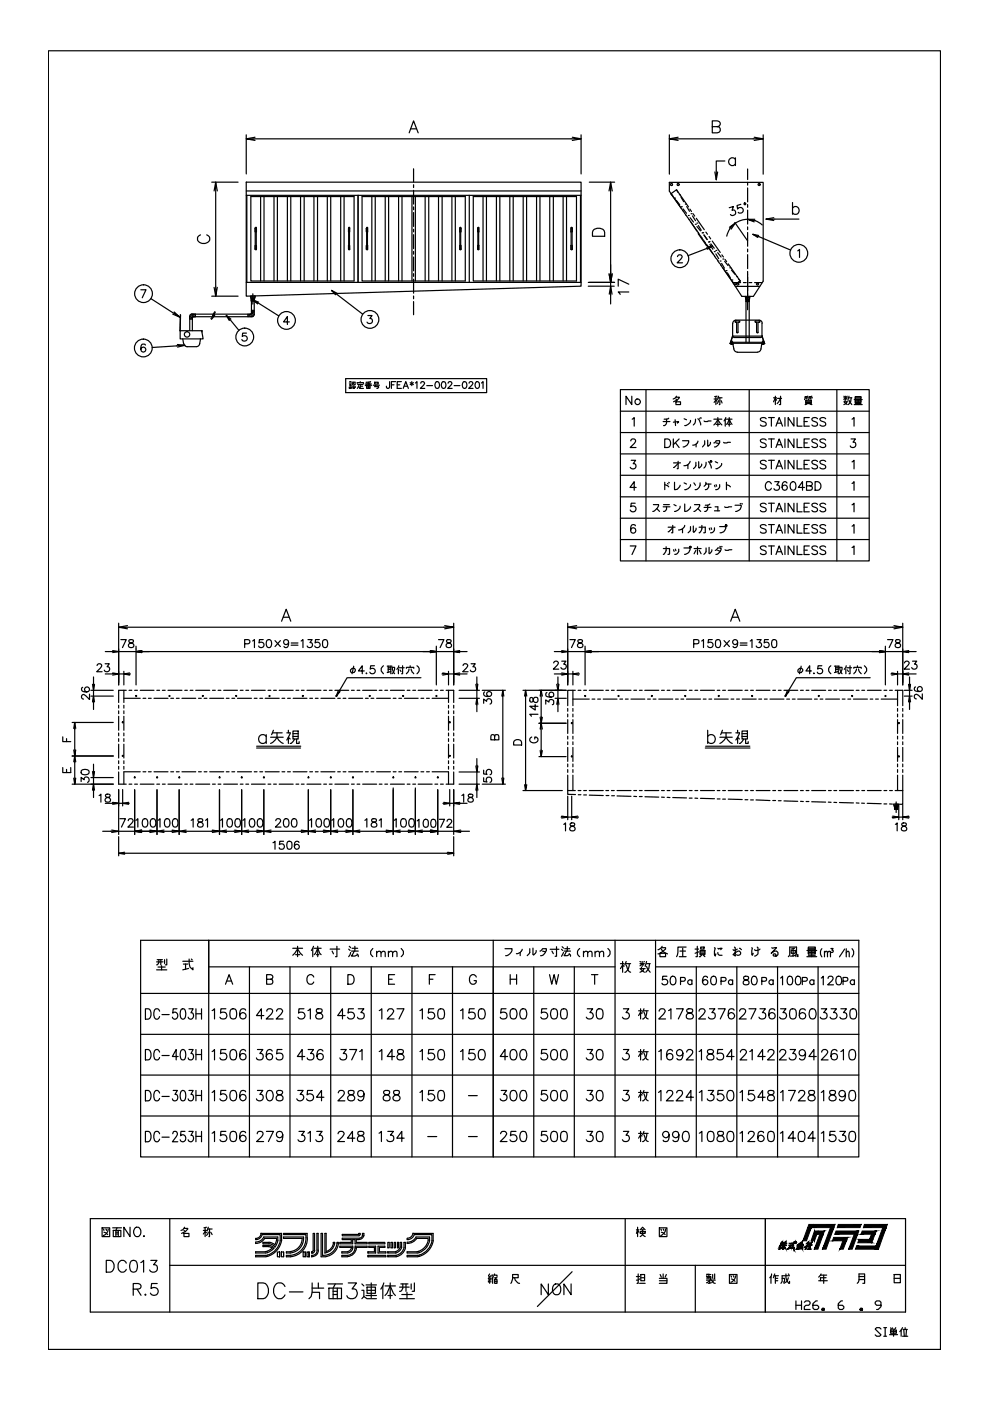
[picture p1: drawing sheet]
<svg xmlns="http://www.w3.org/2000/svg" width="210mm" height="297mm" viewBox="0 0 210 297" stroke-linecap="round" stroke-linejoin="round" font-family="sans-serif">
<!-- layer: SUN -->
<g fill="none" stroke="#000" stroke-width=".25">
<path d="M44.9 38.6h5.6M45.7 38.6l.4 1.9M52.2 28.6v8.3M54.1 29.1l-1.9 .3M86.8 28.2l.9-2.6 1 2.6M87.1 27.3h1.2M121.3 29.1l1.9 .3h-71l1.9 .4M123.2 28.6v8.3M123.2 29.4l-1.9 .4M124.9 38.6h5.4M129.5 38.6l.3 1.9M141.9 28.6v8.3"/>
<path d="M143.8 29.1l-1.9 .3M151 26.9l1.5-.2a.58 .58 0 0 0 0-.9l-1.5-.2v2.6h1.1a.68 .68 0 0 0 .6-.4 .68 .68 0 0 0-.1-.7l-.5-.2M151.6 36.5l.3 1.6M153.7 34.1h-1.8v4l.3-1.6M155.9 33.8a.81 .81 0 0 0-1.2-.1 .81 .81 0 0 0 0 1.2 .81 .81 0 0 0 1.2-.1M155.9 33.5v1.6M159.9 29.1l1.9 .3h-19.9l1.9 .4M161.8 28.6v8.3M161.8 29.4l-1.9 .4M42.5 49.8a.87 .87 0 0 0-.6 1.1 1.48 1.48 0 0 0 2.6 0 .87 .87 0 0 0-.7-1.1M45.4 40.5l.3-1.9v24.2l.4-1.9M124.7 59.9h5.6"/>
<path d="M125.7 48.9a1.46 1.46 0 0 1 2.5 .3v.9h-2.6zM129.1 40.5l.4-1.9v21.3l.3-1.9M129.1 58l.7 4.4M129.5 56.1v3.8l.3-1.7M154.6 44l.9-.2-.3 .8a.6 .6 0 0 1 .7 .3 .6 .6 0 0 1-.3 .8 .6 .6 0 0 1-.7-.2M154.7 48.2l1.2-.9-1.2 1.2M154.7 48.5l-.6 1.6M155.8 47.2l2.7 3.9M155.9 47.3l-.9 1.3M157.1 43.3l-.8 .3 .1 .7a.62 .62 0 0 1 .9-.3 .62 .62 0 0 1 .2 1 .62 .62 0 0 1-1 0M158.5 46.5h1.5M158.5 46.5l-1.3 .2-1.3 .6"/>
<path d="M159.9 47l-1.4-.5a4.6 4.6 0 0 1 2.8 .9l.3 .3M164.1 46.2l-1.7 .3M168 44.1a.79 .79 0 0 1 1.2-.1 .79 .79 0 0 1 0 1.2 .79 .79 0 0 1-1.2-.1M168 42.9v2.5M169.4 46.5h-7l1.7 .3M44.9 62.8h5.6M45.4 60.9l.3 1.9M124.7 60.7h5.5M129.2 62.4l.3-1.7v3.7M133.3 61.9h-2.2l.4 .5M133.3 60.3l-2.2-1.1v1.5M73.3 80.3h29.9v2.9h-29.9z"/>
<path d="M74.1 82.1h.3v.3h-.3zM74.1 81.2h.4M74.1 81.8h.3M74.1 81.5h.3M74.1 80.9h.3M74.7 81h.6v.5l-.2 .1M74.7 82l-.1 .4M74.7 81.2l.3 .2M74.9 81l-.1 .5-.2 .2M74.9 82v.4h.3v-.3M75 81.8l.1 .2M75.3 81.9l.1 .2"/>
<path d="M75.7 81.3v-.2h1.4v.2M75.8 81.5h1.2M76 81.8l-.3 .6M76 82l.3 .4h.8M76.4 81.9h.5M76.4 80.9v.2M76.4 81.5v.9M77.4 81.4h1.4M77.6 81h.5M77.7 81.8h.8v.6h-.8zM77.7 82.1h.8M77.7 81.1l.1 .2"/>
<path d="M77.9 81.4l-.5 .4M78.3 81.4l.5 .4M78.5 81.1l-.1 .2M78.6 80.9l-.5 .1v1.4M79.1 81.7h1.3M79.4 81h.8v.4h-.8zM79.4 82h.9v.1l-.4 .3M79.6 81.7l-.1 .3M82.6 80.9l-.1 1.3-.3 .2-.2-.2-.1-.3M83 81.6h.5M83.9 80.9h-.9v1.5M84.2 81.6h.6"/>
<path d="M85.1 80.9h-.9v1.5h.9M85.5 82.4l.5-1.5 .6 1.5M85.7 81.9h.7M87 81.1l.6 .4M87.3 80.9v.9M87.6 81.1l-.6 .4M88.1 81.2l.3-.3v1.5M89.2 81.3l.1-.3 .4-.1 .3 .4-.9 1.1h1M90.5 81.8h1.2M92.4 81a.43 .43 0 0 1 .7 .2l.1 .3a.66 .66 0 0 1-.6 .9 .88 .88 0 0 1-.2-1.4zM93.8 81a.43 .43 0 0 1 .7 .2v.3a.66 .66 0 0 1-.5 .9 .88 .88 0 0 1-.2-1.4zM95 81.3l.1-.3 .4-.1 .3 .4-.9 1.1h1"/>
<path d="M96.3 81.8h1.2M98.2 81a.43 .43 0 0 1 .7 .2l.1 .3a.66 .66 0 0 1-.6 .9 .88 .88 0 0 1-.2-1.4zM99.5 81.3l.1-.3 .4-.1 .3 .4-.9 1.1h.9M100.9 81l.2-.1a.74 .74 0 0 1 .6 .7 .74 .74 0 0 1-.6 .8l-.4-.6zM102.1 81.2l.3-.3v1.5M23.9 137.9l1.3 .2h-2.9M25.2 132.1v13.1M25.6 135.6h1.2l-.8 1.7M27 132.6l-1.8 .4M27.4 135.7a.33 .33 0 0 0 .2 .5l.3 .1a.49 .49 0 0 1 .5 .5 .49 .49 0 0 1-.4 .5 .52 .52 0 0 1-.8-.6l.3-.3 .5-.2a.33 .33 0 0 0 .2-.5zM28.8 138.1l1.3-.2-1.3 .2h-3.6l-1.3 .3M28.8 137v8.2"/>
<path d="M31.7 138.1h-2.9l1.3 .3-1.3-.3h62.3M51.9 136.5h.7a.45 .45 0 0 0 .4-.4 .45 .45 0 0 0-.4-.5h-.7v1.7M53.6 135.9l.3-.3v1.7M55.8 135.6h-.8l-.1 .7a.6 .6 0 0 1 .9 0 .6 .6 0 0 1-.1 .9 .6 .6 0 0 1-.9-.2M56.7 135.7a.55 .55 0 0 1 .8 .2 .81 .81 0 0 1 .1 1 .81 .81 0 0 1-.9 .3 1.24 1.24 0 0 1 0-1.5zM58.3 135.8l1.2 1.3M59.5 135.8l-1.2 1.3M59.7 131.7l1-2.5 1 2.5M60.1 130.9h1.2M61.2 136.2a.53 .53 0 0 1-.7 .4 .53 .53 0 0 1-.3-.8 .53 .53 0 0 1 .9 0 .92 .92 0 0 1-.6 1.5l-.3-.3M61.7 136.3h1.5M61.7 136.8h1.5"/>
<path d="M63.9 135.9l.3-.3v1.7M65.3 135.6h.9l-.5 .6a.57 .57 0 0 1 .4 1 .57 .57 0 0 1-1-.2M67.7 135.6h-.8l-.1 .7a.6 .6 0 0 1 .9 0 .6 .6 0 0 1-.1 .9 .6 .6 0 0 1-.9-.2M68.6 135.7a.55 .55 0 0 1 .8 .2l.1 .4a.75 .75 0 0 1-.7 1 1.13 1.13 0 0 1-.2-1.6zM89.7 138.1h1.4M91.2 137.9l1.3 .2h-1.4M92.5 137v8.2M93 135.6h1.1l-.8 1.7M94.3 132.6l1.9 .4h-71l1.8 .3M94.8 135.7a.33 .33 0 0 0 .1 .5l.3 .1a.49 .49 0 0 1 .5 .5 .49 .49 0 0 1-.4 .5 .52 .52 0 0 1-.7-.6l.2-.3 .6-.2a.33 .33 0 0 0 .2-.5zM96.2 132.1v13.1M96.2 133l-1.9 .3"/>
<path d="M97.5 137.9l-1.3 .2h-3.7l-1.3 .3 1.3-.3M99 138.1h-2.8l1.3 .3M119.1 137.9l1.3 .2h-2.9M120.4 132.1v13.1M120.8 135.6h1.2l-.8 1.7M122.3 132.6l-1.9 .4M122.6 135.7a.33 .33 0 0 0 .2 .5l.5 .2a.47 .47 0 0 1 .3 .5 .47 .47 0 0 1-.4 .4 .52 .52 0 0 1-.8-.6l.3-.3 .5-.2a.33 .33 0 0 0 .2-.5zM124.1 138.1l1.2-.2-1.2 .2h-3.7l-1.3 .3M124.1 137v8.2M126.9 138.1h-2.8l1.2 .3-1.2-.3h62.2M147.1 136.5l1-.1v-.6l-.3-.2h-.7v1.7M148.8 135.9l.4-.3v1.7"/>
<path d="M151 135.6h-.8l-.1 .7a.6 .6 0 0 1 .9 0 .6 .6 0 0 1-.1 .9 .6 .6 0 0 1-.9-.2M151.9 135.7a.55 .55 0 0 1 .8 .2l.1 .4a.75 .75 0 0 1-.6 1 1.13 1.13 0 0 1-.3-1.6zM153.5 135.8l1.2 1.3M154.7 135.8l-1.2 1.3M154.9 131.7l1-2.5 1 2.5M155.3 130.9h1.2M156.4 136.2a.53 .53 0 0 1-.7 .4 .53 .53 0 0 1-.2-.8 .53 .53 0 0 1 .8 0 .92 .92 0 0 1-.6 1.5l-.3-.3M156.9 136.3h1.5M156.9 136.8h1.5M159.1 135.9l.3-.3v1.7M160.5 135.6h.9l-.5 .6a.57 .57 0 0 1 .4 1 .57 .57 0 0 1-1-.2M162.9 135.6h-.8l-.1 .7a.59 .59 0 0 1 .9 0 .59 .59 0 0 1 0 .9 .59 .59 0 0 1-.9-.2"/>
<path d="M163.8 135.7a.6 .6 0 0 1 .8 .2l.1 .4a.7 .7 0 0 1-.6 1 1.13 1.13 0 0 1-.3-1.6zM184.9 138.1h1.4M186.5 137.9l1.2 .2h-1.4M187.7 137v8.2M188.2 135.6h1.1l-.8 1.7M189.5 132.6l1.9 .4h-71l1.9 .3M190 135.7a.33 .33 0 0 0 .1 .5l.6 .2a.47 .47 0 0 1 .2 .5 .47 .47 0 0 1-.3 .4h-.4a.49 .49 0 0 1-.4-.5 .49 .49 0 0 1 .5-.5l.3-.1a.33 .33 0 0 0 .2-.5zM191.4 132.1v13.1M191.4 133l-1.9 .3M192.7 137.9l-1.3 .2h-3.7l-1.2 .3 1.2-.3M194.2 138.1h-2.8l1.3 .3M13.3 156.2v1h1.7"/>
<path d="M14.1 156.6v.6M15.3 153.2h8.7M15.6 154.4l.2-1.2v7.1l.3-1.3M15.6 159l.5 2.5M15.8 153.2l.3 1.2M17.5 145.7a.47 .47 0 0 0-.1 .7 .94 .94 0 0 0 1.6-.3 .53 .53 0 0 0-.6-.5 .53 .53 0 0 0-.5 .6 .53 .53 0 0 0 .5 .5M19 147.2v1.1l-.8-.8-.6-.3-.2 .2-.1 .5 .4 .3M19.3 146.4h4.7M19.3 147.6h4.7M19.6 148.8l.2-1.2v2.8M19.6 145.1l.4 3.7M19.8 143.5v2.9l.2-1.3"/>
<path d="M20.6 141.1a.51 .51 0 0 1 .4-.4 .51 .51 0 0 1 .6 .3l-.3 .6-.8 .8h1.1M22.3 140.7h.9l-.5 .7a.57 .57 0 0 1 .4 .9 .57 .57 0 0 1-1-.2M23.9 142.7l1.3 .2h-2.9M26.3 142.3v2.9M27.5 142.7l-3.6 .4M27.7 142.9h-1.4l1.2 .2M54.4 158.2h9.4M54.4 158.6h9.3M56.4 156.1a.9 .9 0 0 0-1.3-.1 .9 .9 0 0 0 0 1.4 .9 .9 0 0 0 1.3-.2M56.4 155.8v1.8M57.4 156.3h2.6M57.8 155.4h2"/>
<path d="M58 154.8l-.4 1M58.7 155.4a2.06 2.06 0 0 1-1.3 2.2M58.7 156.3l.4 .6 .9 .7M60.8 155.4h.7l-.4 .9v1.3M61.1 154.8v.6M61.5 156.7l-.4-.4-.3 .6M62.1 155h1.1v1.7h-1.1zM62.1 156.1h1.1M62.1 155.5h1.1M62.5 156.7l-.8 .9h-.2M62.9 156.7v.9h.5v-.4M71.7 146.4l-.4 1.2"/>
<path d="M74.5 141.8l.6-.1 .2 .2v.4l-.3 .3h-.5l-.2-.2v-.4zM75 141.2l-.4 1.6M77.2 142.3h-1.2l.8-1.1v1.6M77.7 142.7v.1h.1M79.4 141.2h-.8l-.1 .7a.6 .6 0 0 1 .9 0 .6 .6 0 0 1-.1 .9 .6 .6 0 0 1-.9-.3M81.3 141.2l-.2 .2a.92 .92 0 0 0 .2 1.4M82.1 141.2h1M82.3 141.6h.6M82.3 141.9h.6M82.3 141.2v1.3M82.9 141.2v1.6M82.9 142.4l-.8 .2"/>
<path d="M83.1 141.5h.6a1.66 1.66 0 0 1-.6 1.3M83.2 141.5v.4l.5 .9M84.5 141.8v1M84.6 141.2l-.5 .7M84.7 141.6h1M84.8 142l.2 .4M85.4 141.2v1.6h-.3M86.2 141.7v-.2h1.5v.2M86.7 141.8l-.2 .7-.3 .3M87 141.2v.3M87.2 141.8l.2 .7 .3 .3M88.4 141.2l.3 .2a.96 .96 0 0 1-.3 1.4"/>
<path d="M89.3 143.7h-15.7l-2.3 3.9 .8-1M93.9 142.7l1.2 .2h-1.4M95.1 142.3v2.9M97.3 146.4h4.4M97.3 148.1h4.4M97.5 142.7l-3.6 .4M98.2 141.1l.3-.4h.3l.4 .3-.3 .6-.8 .8h1.1M99 142.9h-2.8l1.3 .2M99.9 140.7h.9l-.5 .7a.57 .57 0 0 1 .5 .5 .57 .57 0 0 1-.4 .6 .57 .57 0 0 1-.7-.4M100.9 149.3l.2-1.2v2.8M100.9 145.1l.4 4.2M101.1 143.5v2.9l.2-1.3"/>
<path d="M102.2 146.4h5M102.5 149.1v-.9l.7 .5a.57 .57 0 0 1 .9-.4 .57 .57 0 0 1-.2 1M102.8 146.7l-.2 .1a.56 .56 0 0 0 .2 .8 1 1 0 0 0 1.4-.4 .53 .53 0 0 0-.5-.6 .53 .53 0 0 0-.5 .5 .53 .53 0 0 0 .4 .6M104.9 156.1l.3-.3h.4l.2 .3v.8h-1.7v-.8l.1-.3 .6 .1 .1 1M106.4 147.6l.2-1.2v19.9l.2-1.3M106.6 146.4l.2 1.2M109 157.2a.92 .92 0 0 1 1.6 .2v.6h-1.7zM110.9 146.4h9.2M111.2 147.6l.2-1.2v21.2l.3-1.2M111.4 146.4l.3 1.2M112.4 148a.6 .6 0 0 0 .2 .9l.4-.3a.63 .63 0 0 1 .2-.6 .63 .63 0 0 1 .7-.1l.2 .7a.49 .49 0 0 1-.6 .4 .49 .49 0 0 1-.4-.5l-.1-.4a.36 .36 0 0 0-.6-.1zM112.7 156.3a.63 .63 0 0 0-.4 .7 .63 .63 0 0 0 .7 .5 .69 .69 0 0 0 1-.3 .69 .69 0 0 0-.4-.9h-.2v.4"/>
<path d="M113.5 149.4v1.2l-1.2-.9h1.8M114.1 151.4h-1.8l.4 .5M114.3 153.3h5.7M114.5 147.6l.2-1.2v6.9l.3-1.2M114.5 154.6l.2-1.3v7.1l.3-1.3M114.5 152.1l.5 2.5M114.5 159.1l.2 1.3M114.7 146.4l.3 1.2M115.7 149.3v-.9l.7 .5a.53 .53 0 0 1 .6-.6 .53 .53 0 0 1 .4 .7v.3l-.3 .1M116 146.8a.48 .48 0 0 0-.3 .5 .48 .48 0 0 0 .3 .4 1.38 1.38 0 0 0 1.4-.1 .53 .53 0 0 0-.2-.8 .53 .53 0 0 0-.8 .3 .53 .53 0 0 0 .5 .7M117.4 140.6a.51 .51 0 0 1 .5-.4 .51 .51 0 0 1 .5 .3l-.3 .6-.8 .8h1.2M117.5 142.9h2.9l-1.3 .2"/>
<path d="M117.7 148.1h2.4M118 149.3l.3-1.2v2.8M118 145.1l.3 1.3v1.7l.2 1.2M118.3 143.5v2.9l.2-1.3M119.1 140.2h.9l-.5 .6a.57 .57 0 0 1 .4 .9 .57 .57 0 0 1-1-.2M119.1 142.7l1.3 .2h2.5M121.5 142.3v2.9M122.7 142.7l-1.2 .2 1.2 .2M149.5 158.6h9.5M149.6 158.2h9.4M150 156.1a.9 .9 0 0 1 1.4-.1 .9 .9 0 0 1 0 1.4 .9 .9 0 0 1-1.4-.2M150 154.8v2.8"/>
<path d="M152.6 156.3h2.7M153 155.4h2M153.2 154.8l-.4 1M153.9 155.4a2.1 2.1 0 0 1-1.3 2.2M153.9 156.3l1 1.2 .4 .1M156 155.4h.8l-.4 .9v1.3M156.4 154.8v.6M156.8 156.7l-.4-.4-.4 .6M157.3 155h1.2v1.7h-1.2zM157.3 156.1h1.2M157.3 155.5h1.2M157.7 156.7l-.8 .9h-.1"/>
<path d="M158.1 156.7v.9h.5v-.4M166.9 146.4l-.4 1.2M169.4 141.8l.5-.1 .3 .2v.4l-.3 .3h-.5l-.2-.2v-.4zM169.9 141.2l-.4 1.6M172.1 142.3h-1.2l.8-1.1v1.6M172.6 142.7v.1M174.3 141.2h-.8l-.1 .7a.6 .6 0 0 1 .9 0 .6 .6 0 0 1-.1 .9 .6 .6 0 0 1-.9-.3M176.2 141.2l-.3 .2a.96 .96 0 0 0 .3 1.4M176.9 141.2h1M177.2 141.6h.5M177.2 141.9h.5M177.2 141.2v1.3"/>
<path d="M177.7 141.2v1.6M177.7 142.4l-.8 .2M177.9 141.5h.6a1.54 1.54 0 0 1-.6 1.3M178.1 141.5v.4l.4 .9M179.3 141.8v1M179.4 141.2l-.4 .7M179.5 141.6h1.1M179.7 142l.2 .4M180.2 141.2v1.6h-.2M181 141.7v-.2h1.6v.2M181.6 141.8l-.2 .7-.4 .3M181.8 141.2v.3"/>
<path d="M182 141.8l.3 .7 .3 .3M183.3 141.2l.2 .2a.92 .92 0 0 1-.2 1.4M184.5 143.7h-15.7l-2.3 3.9 .8-1M189.1 142.7l1.2 .2h-1.4M190.3 142.3v2.9M191.7 146.4h1.7M191.7 147.6h1.7M191.8 140.6a.51 .51 0 0 1 .4-.4 .51 .51 0 0 1 .6 .3l-.3 .6-.8 .8h1.1M192.6 148.8l.2-1.2v2.8M192.6 145.1l.5 3.7M192.7 142.7l-3.6 .4M192.8 143.5v2.9l.3-1.3"/>
<path d="M193.5 140.2h.9l-.5 .6a.57 .57 0 0 1 .4 .9 .57 .57 0 0 1-1-.2M194.1 145.6a.48 .48 0 0 0-.2 .5 .48 .48 0 0 0 .3 .4 .97 .97 0 0 0 1.4-.4 .53 .53 0 0 0-.5-.5 .53 .53 0 0 0-.6 .4 .53 .53 0 0 0 .5 .6M194.2 142.9h-2.8l1.3 .2M195.6 147.1v1.2l-.9-.9-.5-.2-.3 .1v.5l.4 .4M13.3 162.7v1.1h1.7v-1.1M14.1 163.1v.7M15.3 160.3h8.7M15.3 166.3h8.7M15.6 161.5l.2-1.2v6l.3-1.3M15.6 165l.2 1.3M17.2 165.7v-.9l.6 .5a.57 .57 0 0 1 .6-.5 .57 .57 0 0 1 .6 .4 .57 .57 0 0 1-.4 .7M17.2 163.4a1.1 1.1 0 0 1 1.7 .2v.2a1.1 1.1 0 0 1-1.7 .2z"/>
<path d="M19.3 164.9h4.7M19.6 167.5l.2-1.2v2.8M19.6 163.6l.4 3.9M19.8 162v2.9l.2-1.3M21 168.7l.4-.3v1.7M22.5 168.5a.33 .33 0 0 0 .1 .5l.6 .2a.47 .47 0 0 1 .2 .5 .47 .47 0 0 1-.4 .4h-.3a.49 .49 0 0 1-.4-.6 .49 .49 0 0 1 .5-.4l.3-.1a.33 .33 0 0 0 .2-.5zM23.7 176l1.5 .2-1.5 .3M23.9 170.1l1.3 .2h-2.9M25.2 167.4v9.5M25.2 177.4v4.1M25.4 173.6h1.2l-.8 1.8M26 167.4v3.5"/>
<path d="M27.2 174l.3-.4 .6 .2a.55 .55 0 0 1-.1 .7l-.9 .9h1.2M27.3 170.1l-3.4 .4M27.4 170.3h-1.4l1.3 .2M28.5 167.4v9.5M28.8 173.9l.4-.3v1.8M30 176l-1.5 .2h-6.7M30.4 173.7a.58 .58 0 0 1 .9 .2 .9 .9 0 0 1-.6 1.5 1.14 1.14 0 0 1-.3-1.7zM31.8 176l1.5 .2h-4.8l1.5 .3-1.5-.3h3.4M32.1 173.7a.58 .58 0 0 1 .8 .2 .9 .9 0 0 1-.5 1.5 1.14 1.14 0 0 1-.3-1.7zM33.3 167.4v9.5M33.5 173.9l.4-.3v1.8M34.8 176l-3 .5"/>
<path d="M35.1 173.7a.58 .58 0 0 1 .9 .2 .9 .9 0 0 1-.6 1.5 1.14 1.14 0 0 1-.3-1.7zM36.5 176l1.5 .2h-4.7l1.5 .3M36.8 173.7a.58 .58 0 0 1 .8 .2 .9 .9 0 0 1-.5 1.5 1.14 1.14 0 0 1-.3-1.7zM38 167.4v9.5M39.5 176l-3 .5M40.5 173.9l.5-.3v1.8M42.1 173.7a.36 .36 0 0 0 .1 .6 .64 .64 0 0 1 .7 .2 .64 .64 0 0 1 0 .8l-.6 .1a.51 .51 0 0 1-.4-.6 .51 .51 0 0 1 .5-.5h.3a.36 .36 0 0 0 .2-.6zM43.6 173.9l.4-.3v1.8M45 176l1.5 .2h-8.5l1.5 .3M46.5 167.4v9.5M46.8 173.9l.4-.3v1.8M48 176l-3 .5"/>
<path d="M48.4 173.7a.58 .58 0 0 1 .8 .2 .9 .9 0 0 1-.6 1.5 1.14 1.14 0 0 1-.2-1.7zM49.8 176l1.4 .2h-4.7l1.5 .3M50.1 173.7a.58 .58 0 0 1 .8 .2 .9 .9 0 0 1-.6 1.5 1.14 1.14 0 0 1-.2-1.7zM51.2 167.4v9.5M51.5 173.9l.4-.3v1.8M52.7 176l-2.9 .5M53.1 173.7a.58 .58 0 0 1 .8 .2 .9 .9 0 0 1-.5 1.5 1.14 1.14 0 0 1-.3-1.7zM54.5 176l1.4 .2h-4.7l1.5 .3M54.8 173.7a.58 .58 0 0 1 .8 .2 .9 .9 0 0 1-.6 1.5 1.14 1.14 0 0 1-.2-1.7zM55.9 167.4v9.5M57.5 176l-3 .5M57.9 178.7l.4-.3v1.7"/>
<path d="M58.5 174l.3-.4 .6 .2a.55 .55 0 0 1-.2 .7l-.8 .9h1.2M60.1 178.4h-.8l-.1 .7a.59 .59 0 0 1 .9-.1 .59 .59 0 0 1 0 .9 .59 .59 0 0 1-.9-.2M60.3 173.7a.58 .58 0 0 1 .9 .2 .9 .9 0 0 1-.6 1.5 1.14 1.14 0 0 1-.3-1.7zM61 178.4a.6 .6 0 0 1 .9 .3v.4a.7 .7 0 0 1-.6 1 1.13 1.13 0 0 1-.3-1.7zM62 173.7a.58 .58 0 0 1 .9 .2 .9 .9 0 0 1-.6 1.5 1.14 1.14 0 0 1-.3-1.7zM63.4 178.6a.49 .49 0 0 0-.5-.2 .49 .49 0 0 0-.4 .3 1.01 1.01 0 0 0 .4 1.4 .53 .53 0 0 0 .6-.5 .53 .53 0 0 0-.5-.6 .53 .53 0 0 0-.6 .5M63.9 176l1.5 .2h-9.5l1.6 .3M65.4 167.4v9.5M65.6 173.9l.5-.3v1.8M66.9 176l-3 .5M67.2 173.7a.58 .58 0 0 1 .9 .2 .9 .9 0 0 1-.6 1.5 1.14 1.14 0 0 1-.3-1.7zM68.6 176l1.5 .2h-4.7l1.5 .3"/>
<path d="M68.9 173.7a.58 .58 0 0 1 .9 .2 .9 .9 0 0 1-.6 1.5 1.14 1.14 0 0 1-.3-1.7zM70.1 167.4v9.5M70.3 173.9l.5-.3v1.8M71.6 176l-3 .5M71.9 173.7a.58 .58 0 0 1 .9 .2 .9 .9 0 0 1-.6 1.5 1.14 1.14 0 0 1-.3-1.7zM73.3 176l1.5 .2h-4.7l1.5 .3M73.7 173.7a.58 .58 0 0 1 .8 .2 .9 .9 0 0 1-.6 1.5 1.14 1.14 0 0 1-.2-1.7zM74.8 167.4v9.5M76.3 176l-3 .5M77.4 173.9l.4-.3v1.8M78.9 173.7a.36 .36 0 0 0 .2 .6 .64 .64 0 0 1 .7 .2 .64 .64 0 0 1-.1 .8l-.6 .1a.51 .51 0 0 1-.4-.6 .51 .51 0 0 1 .5-.5h.4a.36 .36 0 0 0 .1-.6zM80.4 173.9l.4-.3v1.8"/>
<path d="M81.9 176l1.5 .2h-8.6l1.5 .3M83.4 167.1v9.8M83.6 173.9l.4-.3v1.8M84.9 176l-3 .5M85.2 173.7a.61 .61 0 0 1 .9 .2 .9 .9 0 0 1-.6 1.5 .94 .94 0 0 1-.5-1.5zM86.6 176l1.5 .2h-4.7l1.5 .3M86.9 173.7a.58 .58 0 0 1 .9 .2 .9 .9 0 0 1-.6 1.5 1.14 1.14 0 0 1-.3-1.7zM88.1 167.1v9.8M88.4 174l.4-.3v1.7M89.4 176.2h1.7M89.5 176l-2.9 .5M90 173.8a.54 .54 0 0 1 .8 .2v1.1a.54 .54 0 0 1-.5 .3 .54 .54 0 0 1-.5-.3 1.37 1.37 0 0 1 .2-1.3z"/>
<path d="M91.1 176.2h-3l1.4 .3M91.1 176.2h1.7l-1.5-.2 1.5 .2-1.5 .3 1.5-.3M91.5 173.8a.53 .53 0 0 1 .8 .2l.1 .4a.76 .76 0 0 1-.4 1h-.2a1.13 1.13 0 0 1-.3-1.6zM92.8 167.4v9.5M93.1 173.7h1.1l-.8 1.7M93.9 170.3h2.3l1.3 .2M94.1 170.1l1.2 .2-1.2 .2M94.8 174.1l.3-.4 .6 .2a.5 .5 0 0 1-.2 .7l-.8 .8h1.2M95.3 167.4v3.5M96.2 167.4v9.5M96.2 177.4v4.1M97.3 166.3h4.4"/>
<path d="M97.3 163.7h4.4M97.5 170.1l-1.3 .2h2.8M97.7 176l-1.5 .2h-5.1M97.9 168.7l.4-.3v1.7M99.4 168.5a.33 .33 0 0 0 .1 .5l.6 .2a.47 .47 0 0 1 .3 .5 .47 .47 0 0 1-.5 .4 .52 .52 0 0 1-.7-.6l.3-.3 .5-.2a.33 .33 0 0 0 .2-.5zM99.5 176.2h-3.3l1.5 .3M100.9 167.5l.2-1.2v2.8M100.9 162.4l.2 1.3v2.6l.2 1.2M101.1 160.8v2.9l.2-1.3M102.2 166.3h5M102.5 164.9v.8l.8 .1a.58 .58 0 0 1 0-.9 .58 .58 0 0 1 .8 .1 .58 .58 0 0 1-.2 .9M102.5 163.3v.8l.8 .1a.6 .6 0 0 1-.1-.9 .6 .6 0 0 1 1 .1 .6 .6 0 0 1-.3 .9"/>
<path d="M106.4 165l.2 1.3M110.9 167.6h8.3M111.2 166.4l.2 1.2M114.3 160.4h5.7M119.1 173l1.3 .2h-1.4M119.5 174.8l.4-.3v1.7M120.4 168.8v5M121 174.6a.33 .33 0 0 0 .1 .5l.6 .2a.47 .47 0 0 1 .2 .5 .47 .47 0 0 1-.3 .4l-.7-.2a.64 .64 0 0 1 .1-.7 .64 .64 0 0 1 .6-.2l.2-.4a.6 .6 0 0 0-.8-.1zM121.2 168.8v5M122.5 173l-1.3 .2 1.3 .3M122.7 173.2h-2.3l-1.3 .3M189.2 173.2h1.4l-1.3 .3"/>
<path d="M189.3 173l3.4 .5M189.8 174.8l.4-.3v1.7M190.6 170.7v3.1M191.3 174.6a.33 .33 0 0 0 .1 .5l.6 .2a.47 .47 0 0 1 .3 .5 .47 .47 0 0 1-.4 .4l-.7-.2a.64 .64 0 0 1 .1-.7 .64 .64 0 0 1 .7-.2l.2-.4a.6 .6 0 0 0-.9-.1zM191.4 170.7v3.1M192.7 173l-1.3 .2h1.4M26.4 180.7l-1.2 .2M94.9 180.7l1.3 .2h-71l1.2 .2M96.2 180.9l-1.3 .2M22.5 267.2h.9a1.35 1.35 0 0 1 .8 1.3 1.35 1.35 0 0 1-.8 1.2h-.9zM26.8 267.8a.89 .89 0 0 0-1-.6 .89 .89 0 0 0-.8 1 1.08 1.08 0 0 0 .2 1.1 1.08 1.08 0 0 0 1.2 .3l.4-.5M27.8 267.3a.8 .8 0 0 1 1.2 .4 2.08 2.08 0 0 1-.2 1.9 .8 .8 0 0 1-1.2-.3 2.08 2.08 0 0 1 .2-2z"/>
<path d="M28.3 273.3l1.3-.1a.54 .54 0 0 0 0-.9l-1.3-.2v2.5M29.1 273.3l.8 1.3M29.9 267.7l.6-.5v2.5M30.8 274.4l-.1 .1 .1 .1 .2-.1M32 267.2h1.3l-.7 1a.81 .81 0 0 1 .8 .9 .81 .81 0 0 1-1.1 .6l-.3-.1-.3-.3M33.3 272.1h-1.2l-.1 1.1a.88 .88 0 0 1 1.3 0 .88 .88 0 0 1-.1 1.3 .88 .88 0 0 1-1.3-.3M54.7 272h1.1a1.78 1.78 0 0 1 .8 2.8l-.3 .4-.5 .2h-1.1zM60.4 272.8a1.25 1.25 0 0 0-1.4-.8 1.25 1.25 0 0 0-1 1.3 1.58 1.58 0 0 0 1.6 2.1l.8-.9M61.4 273.9h2.8M66.2 274h1.5v1.4M66.2 272v2l-.2 .9-.5 .5M66.2 273.1h2.4"/>
<path d="M67.5 272v1.1M69.5 272.2h3.1M69.7 273.1h2.7v2.3h-2.7zM70.6 273.8h.9M70.6 274.5h.9M71.1 272.2l-.5 .9v2.3M71.5 273.1v2.3M73.8 272h1.8l-1 1.3h.5a1.13 1.13 0 0 1 .3 1.8 1.13 1.13 0 0 1-1.9-.4M76.7 273.6h.4v1.3l.7 .5h2M76.7 272.2l.4 .4M77.1 274.9l-.4 .5M77.6 272.4h2.2"/>
<path d="M77.6 274.7h2.2M77.8 272.9h1.8v1.3h-1.8zM77.8 273.6h1.8M78.7 272v3.1M81.2 272.6v2.8M81.4 272l-.7 1.3M81.6 274.7l.5-.5 .6-1.6 .7 1.6 .4 .5M81.6 272.6h2.2M82.3 274.7h.9M82.7 272v3.4M84.7 275.4h3.2M84.7 272.9h2.1"/>
<path d="M85 272.2h1.5M85.2 274.5h2.2M85.4 272.2v.9l-.2 .5-.5 .2M86.1 272.2v1.6M86.3 274v1.4M87.2 272.2v1.1M87.9 272v1.8h-.5"/>
<circle cx="157.9" cy="43.2" r=".19"/>
<circle cx="26" cy="153.2" r=".11"/>
<circle cx="28.9" cy="147.6" r=".11"/>
<circle cx="35.9" cy="147.6" r=".11"/>
<circle cx="43" cy="147.6" r=".11"/>
<circle cx="50.1" cy="147.6" r=".11"/>
<circle cx="57.1" cy="147.6" r=".11"/>
<circle cx="64.2" cy="147.6" r=".11"/>
<circle cx="71.3" cy="147.6" r=".11"/>
<circle cx="78.4" cy="147.6" r=".11"/>
<circle cx="85.5" cy="147.6" r=".11"/>
<circle cx="92.5" cy="147.6" r=".11"/>
<circle cx="95.4" cy="153.2" r=".11"/>
<circle cx="121.2" cy="153.3" r=".11"/>
<circle cx="124.1" cy="147.6" r=".11"/>
<circle cx="131.1" cy="147.6" r=".11"/>
<circle cx="138.2" cy="147.6" r=".11"/>
<circle cx="145.3" cy="147.6" r=".11"/>
<circle cx="152.4" cy="147.6" r=".11"/>
<circle cx="159.5" cy="147.6" r=".11"/>
<circle cx="166.5" cy="147.6" r=".11"/>
<circle cx="173.6" cy="147.6" r=".11"/>
<circle cx="180.7" cy="147.6" r=".11"/>
<circle cx="187.7" cy="147.6" r=".11"/>
<circle cx="190.6" cy="153.3" r=".11"/>
<circle cx="26" cy="160.3" r=".11"/>
<circle cx="28.6" cy="164.8" r=".11"/>
<circle cx="33.3" cy="164.8" r=".11"/>
<circle cx="38" cy="164.8" r=".11"/>
<circle cx="46.6" cy="164.8" r=".11"/>
<circle cx="51.3" cy="164.8" r=".11"/>
<circle cx="56" cy="164.8" r=".11"/>
<circle cx="65.4" cy="164.8" r=".11"/>
<circle cx="70.1" cy="164.8" r=".11"/>
<circle cx="74.8" cy="164.8" r=".11"/>
<circle cx="83.4" cy="164.8" r=".11"/>
<circle cx="88.1" cy="164.8" r=".11"/>
<circle cx="92.8" cy="164.8" r=".11"/>
<circle cx="95.4" cy="160.3" r=".11"/>
<circle cx="121.2" cy="160.4" r=".11"/>
<circle cx="190.6" cy="160.4" r=".11"/>
</g>
<!-- layer: BLD -->
<g fill="none" stroke="#000" stroke-width=".25">
<path d="M54.2 263.4v.3M54.5 262.8a1.29 1.29 0 0 0 1.1-1h3.8a3.8 3.8 0 0 1-3 4.4M55.3 261.5h4.4v1.6M55.3 261.5l-.3 .8-.8 .3v.2h.3M56.1 262.6h2.5l-.3 1.3-.6-.4-.7-.1M56.1 262.5a2.14 2.14 0 0 1-1.9 1.1M56.4 266.2h-2.2v.3h2.2M56.8 266.4h-.4M57 263.7l.9 .3 .4 .4M57 263.4h-1.2v.3h1.2M57.7 264.6l-.8 .6-.6 .2M57.8 264.4l.3 .3"/>
<path d="M57.9 264.4a2.19 2.19 0 0 0-2.1-.4v.3h1.2l.7 .3M58.1 264.7l-.7 .5-.9 .4-2.3 .1v-.3h2M58.9 263v-.7h-3a1.84 1.84 0 0 1-1.7 1M58.9 263l-.6 1.4M59.3 265.4v1.1v-1.1h-.5v1.1h.5M59.7 265.4h.4v1.1h-.4zM59.7 263a4.2 4.2 0 0 1-3 3.4M60.1 261.5h5a4.1 4.1 0 0 1-2.1 4.5l-1.4 .4-.9 .1v-.3a3.7 3.7 0 0 0 4.2-4.4h-4.8zM60.1 265.4v1.1M61.5 265.4h-.8v.3l.9-.1M64.1 262.5a2.79 2.79 0 0 1-2.6 2.9M64.3 265.4h.4v1.1h-.4z"/>
<path d="M64.4 262.5a3.1 3.1 0 0 1-2.8 3.1M64.4 262.5v-.2h-4.3v.3h4M64.7 265.4v1.1M65.5 265.4v1.1v-1.1h-.4v1.1h.4M66.2 265.7h.1M66.2 265.4h-.1v.3h.1M66.7 265.1v-3.6h-.3v3.6l-.2 .3M66.7 265.1l-.1 .4-.4 .2M67.2 265.1v-3.6h.3v3.6M67.2 265l-.2 .8-.5 .3-.4 .1v.3h.1M67.5 265a1.29 1.29 0 0 1-1.3 1.4M68.4 266.2v-4.7h-.3v5h1"/>
<path d="M69.1 265.4v-3.9h-.2v4.2M70.7 263.6v-.2h.3v.2M70.7 263.5a2.1 2.1 0 0 1-1.5 1.8M71 263.5a2.35 2.35 0 0 1-2.1 2.1M71.5 263.6a2.86 2.86 0 0 1-3.1 2.6M71.7 263.6v-.2h-.2v.3M71.8 263.6a3.2 3.2 0 0 1-2.7 2.8M73.7 266.2h-1.2v.3h1.2M74.5 264.5a.95 .95 0 0 1-.8 .9M74.7 264.2h-2.6v.3l2.4 .1M74.8 264.5v.1M74.8 264.2a1.25 1.25 0 0 1-1.1 1.4l-1.2 .1v-.3h1.1"/>
<path d="M75.3 264.2h2.5v.3h-2.3v.1M75.3 264.5v.1M75.3 264.2a1.76 1.76 0 0 1-1.6 2M75.6 264.6a2.01 2.01 0 0 1-1.9 1.8M76.1 261.6l-.1 .1M76.1 261.5h.2v.2M76.1 261.5v.1M76.4 261.7l-.3 .3h-3.5v-.3h3.4M76.8 261.9v-.4h.3v.4M76.8 261.9v.1M77.1 262a1.24 1.24 0 0 1-1.6 .8v.6h2.3v.3h-2.5v-.9h-.5v.9h-2.7v-.3h2.4v-.6h-1.9v-.3h3.6h.3l.3-.4M77.1 261.9v.1"/>
<path d="M78 266.2h3.8v.3h-3.8zM78.2 263.4h3.4v.3h-3.4zM78.2 264.2h1.4v1.5h-1.6v-.3h1.4v-.9h-1.2zM80.2 264.2h1.4v.3h-1.2v.9h1.4v.3h-1.6zM82.2 263.4h.3v1.2h-.3zM82.2 265.4v.3h1.7M82.2 266.2v.3h1.8M82.2 265.4h1.6M82.2 266.2h1.7M82.2 265.4v.3M82.2 266.2v.3M82.9 263.4h.3v1.2h-.3z"/>
<path d="M83.6 263.4h.2v1.2h-.2zM83.9 266.2a2.21 2.21 0 0 0 1.8-2.8h.3a2.49 2.49 0 0 1-2 3M84 266.4h.1M84.3 263.4h.2v1.2h-.2zM84.9 264.4v-1h.2v1.1M84.9 264.4a1.41 1.41 0 0 1-1 1M85.2 264.4l-.6 .9-.7 .4M86.3 262.6v.2l.7-.1 .5-.4 .3-.5h3.8a3.8 3.8 0 0 1-3 4.4M87.6 261.5a1.16 1.16 0 0 1-1.3 1M87.6 261.5h4.2v1.6M88.4 262.6h2.4a2.87 2.87 0 0 1-2.4 2.8M88.4 262.5a2.35 2.35 0 0 1-2 1.1"/>
<path d="M88.5 266.2h-2.2v.3h2.3M88.9 266.4h-.3M91.1 263v-.7h-2.9a2.05 2.05 0 0 1-1.9 1.1v.3M91.1 263a3.3 3.3 0 0 1-2.6 2.7h-2.2v-.3h2.1M91.9 263a4.2 4.2 0 0 1-3 3.4"/>
</g>
<!-- layer: SU -->
<g fill="none" stroke="#000" stroke-width=".25">
<path d="M38.2 70.1v1.8h4.9l-.3-1.7M38.2 70.1h4.6M38.2 70.1l.1 .1M38.2 66.7v3.4M38.3 66.7l-.1 3.4M38.7 71.9l.2 .9M40.2 67.1l.6 .3v2.7M40.2 67.5h.6M40.2 67.7h.6M40.2 67.1v3M40.4 66.7l.5 .5M40.7 66.6h.7v.6h-.4"/>
<path d="M40.7 66.6h4.5M40.7 66.6l.3 .6M40.7 66.6l-.4 .2-.1 .2M41 67.2h4.1M41 66.6l.2 .6M41 67.2l-.2 .2M41.4 66.6v.6M42.5 71.9l-.2 .9a.74 .74 0 0 1-.7 .7h-1.9a.74 .74 0 0 1-.7-.7M42.8 70.1h.1M42.8 70.2v.2M45.4 66.6h7.7l.3 .6h-8.1M45.5 66.1l-.4 .8h.2l-.6 .7"/>
<path d="M45.6 66.2l-.3 .6 .2 .1-.7 .8M52.5 66.6v.6M52.8 66.6v.6M52.9 66.6l.2 .6M53.3 66.5l.4 .5M53.3 66.2l.6 .2M53.3 66h.6M53.3 65.8h.6M53.3 63.9v2.5l.6 .3M53.4 66.3l-.3 .3M53.9 63.9v2.8M53.9 66.7l-.1 .2-.4 .3"/>
<path d="M154.8 72.8l.1 .1M154.9 72.7l.1 .1M154.9 72.6v.2h7.1v-.2M155 72.6h7M155 72.5l-.1 .1M155 72.3h.2M155.1 72.6l.2 .1 .3 1.3M155.2 72.3l.1 .3-.2 .1M155.3 73h.1M155.3 71.3l-.5 1.6 .5 .1-.5-.2 .5-1.5M155.3 71.3h6.3M155.4 71.3h-.1"/>
<path d="M155.4 71.2l-.1 .1M155.4 71.3l.2 .2M155.6 71.6h5.7M155.6 74a.74 .74 0 0 0 .7 .6M155.9 68.1l.8-.1 .2 .2-.4 .1v2.1l-.2 .2-.1-.2v-2.1h-.3zM156 67.9h4.9a.66 .66 0 0 1 .7 .6M156 67.9a.66 .66 0 0 0-.6 .6l-.1 2.8M156.3 74.7h4.3M158.2 63.9v8.7M158.8 63.9v8.7M160.2 68h.8l.1 .2-.4 .1v2.2M160.2 68.3h.2v2.2"/>
<path d="M160.2 68l-.1 .2 .1 .1M160.5 70.4l.1 .2 .2-.2M161.3 74a.74 .74 0 0 1-.7 .6M161.5 72.9l-.2 1.1M161.6 68.6v2.7l.5 1.5-.5 .2 .5-.1M161.6 71.2v.1M161.6 71.3h.1M161.6 71.3l-.2 .2M161.6 71.3l.5 1.6M161.6 73h.1M161.9 72.6l-.3 .3M161.9 72.3l-.2 .1 .2 .3"/>
<path d="M162 72.5l.1 .1M162 72.7l-.1 .1M162.1 72.8v.1"/>
<circle cx="39.7" cy="70.9" r=".57"/>
</g>
<!-- layer: TEXT_0 -->
<g fill="none" stroke="#000" stroke-width=".25">
<path d="M116.3 272.2v2.3l-1.6-2.3v2.3M117.6 272.3a1.08 1.08 0 0 1 1.2 .4 1.08 1.08 0 0 1 0 1.3 .85 .85 0 0 1-1 .5 .85 .85 0 0 1-.6-.8 1.39 1.39 0 0 1 .4-1.4zM121.1 272.2v2.3l-1.5-2.3v2.3M168.8 275.8v1.8M168.8 276.7h1.1M169.9 275.8v1.8M170.5 276.1l.4-.3h.6l.3 .3v.3l-.3 .3h-.6l-.4 .3v.6h1.3M173.3 275.8h-.3l-.6 .6v.9l.2 .3h.7l.3-.3v-.3l-.3-.3h-.9M178.6 275.8h-.3l-.6 .6v.9l.3 .3h.6l.3-.3v-.3l-.3-.3h-.9M186.8 276.7h-.9l-.3-.3v-.3l.3-.3h.6l.3 .3v.9l-.6 .6h-.3M186.8 281.8l-.3-.3h-.6l-.3 .3 1.2 1.2-.3 .3h-.6l-.3-.3M187.4 281.5h.6"/>
<path d="M187.4 283.3h.6M187.7 281.5v1.8M188.6 283h1.7M188.8 282h1.2v.7h-1.2zM188.8 281.5l.3 .3M188.8 282.3h1.2M189.2 281.5l.2 .3M189.5 282v1.3M189.9 281.5l-.3 .4M191.1 282l-.3 .3M191.4 281.5l-.3 .5v1.3M191.4 283.3h1.1"/>
<path d="M191.4 281.9h1M191.6 281.9l.1 1.4M191.9 281.5v.4M192.2 281.9l-.1 1.4"/>
</g>
<!-- layer: 1 -->
<g fill="none" stroke="#000" stroke-width=".25">
<path d="M131.5 82.6h52.8v36.3h-52.8zM131.5 96.2h52.8M131.5 91.7h52.8M131.5 87.2h52.8M133.7 93.5l.4-.4 .6 .1a.55 .55 0 0 1-.2 .8l-.9 .9h1.2M133.8 97.6h1l-.5 .7a.61 .61 0 0 1 .4 1 .61 .61 0 0 1-1.1-.2M134 84v1.8l-1.3-1.8v1.8M134 88.9l.5-.4v1.9M137 82.6v36.3M140.6 89.4h1.4M140.8 88.9h.5M140.9 93.1h.6a.96 .96 0 0 1 .7 .9 .96 .96 0 0 1-.7 .9h-.6z"/>
<path d="M141.8 88.7l-.5 .2-.1 1.1-.3 .2h-.2M142.8 89.5l1.1-.1-.3 .3M142.8 93.1v1.8M142.8 98.1h1.5M143.1 89l.1 1.2M143.2 93.8l.8 1.1M143.3 84.2h.7a1.58 1.58 0 0 1-1.2 1M143.3 85.2h1v.6h-1zM143.3 84.6l.3 .3M143.4 84l-.3 .5-.4 .1M143.8 98.3l-1 .8M143.8 97.8v1.6h-.2"/>
<path d="M144 93.1l-1.2 1.2M144.7 93.4h1.3a1.23 1.23 0 0 1-1.2 1.4M145 98.7l.9-.2v.9M145 88.8l.6 .2M146.3 97.8l-.4 .7M146.4 89.1a1.12 1.12 0 0 1-1.2 1.1M147.5 88.9a1.21 1.21 0 0 1-.5 1.2M147.5 98v.7l-.5 .7M147.6 94.2v.6M148 93.5l-.4 .7-.7 .2M148 88.8l.2 .2 .4 1.1M148.1 97.9v1.2l.2 .1 .3-.3 .2-.5"/>
<path d="M148.4 88.7v.1M148.6 88.5l.1 .2M149.3 89.3l.1 .1 1.4-.1M149.4 93.4v.8l-.5 .6M149.7 98a1.31 1.31 0 0 1-.5 1.2M150 93.3l.1 1.3 .4-.3 .1-.5M150.2 97.9l.3 .2 .3 1.1M150.7 97.7l.2 .1-.1 .2-.2-.1zM151.4 93.9l.4-.5h.8a1.22 1.22 0 0 1-1.1 1.4M151.4 90.1l.8-1.1 .8 1.1M151.4 88.9h1.6M151.4 84.6h.6"/>
<path d="M151.7 97.9l.5 .2M151.8 84.1v1.7M151.8 93.9l.7 .1M151.8 90h.8M152 85.1l-.2-.2-.4 .4M152 84l-.5 .1M152.2 88.5v1.9M152.2 84.3h.9M152.4 84l-.2 .7M152.4 84.9l-.4 .7M152.6 84.3v1.5h-.1M152.9 84.9l.2 .5"/>
<path d="M153 98.3a1.17 1.17 0 0 1-1.2 1.1M153.4 93.8l.1 .1 1.4-.1M153.8 88.9v1.5M153.9 88.5l-.4 .8M154 90l.6-1.1 .6 1.1M154 88.9h1.2M154.4 90h.5M154.6 88.5v1.9M158.8 82.6v36.3M162.4 97.8a.71 .71 0 0 0-1.2 .2l.2 .3 .9 .4 .1 .5a.82 .82 0 0 1-1.2 0M162.4 93.3a.71 .71 0 0 0-1.2 .2l.2 .2 .9 .4 .1 .5a.82 .82 0 0 1-1.2 0M162.4 88.8a.71 .71 0 0 0-1.2 .2l.2 .2 .9 .3 .1 .6a.82 .82 0 0 1-1.2 0"/>
<path d="M163 97.6h1.2M163 93.1h1.2M163 88.5h1.2M163.5 88.5v1.9M163.5 93.1v1.8M163.5 97.6v1.8M164 84.3h.6M164.4 84v1.8M164.5 99.4l.7-1.8 .7 1.8M164.5 94.9l.7-1.8 .7 1.8M164.5 90.4l.7-1.9 .7 1.9M164.6 84.9l-.2-.6-.4 .9"/>
<path d="M164.8 98.8h.8M164.8 94.3h.8M164.8 89.7h.8M164.9 84.5h.8M165.5 84v1.8h-.3M165.5 84.5l-.7 1.1M166.4 88.5v1.9M166.4 93.1v1.8M166.4 97.6v1.8M168.3 97.6v1.8l-1.2-1.8v1.8M168.3 93.1v1.8l-1.2-1.8v1.8M168.3 88.5v1.9l-1.2-1.9v1.9"/>
<path d="M169 97.6v1.8h1.1M169 93.1v1.8h1.1M169 88.5v1.9h1.1M170.5 98.5h.7M170.5 93.9h.7M170.5 89.4h.7M170.7 84.3h.6M170.8 84.9h1.2v.7h-1.2zM170.8 85.1h1.2M170.8 85.3h1.2M171 85.7l-.3 .1M171 84.3v.3"/>
<path d="M171.3 84l-.6 .1-.1 .6M171.5 84.3h.8M171.6 97.6h-1.1v1.8h1.1M171.6 93.1h-1.1v1.8h1.1M171.6 88.5h-1.1v1.9h1.1M171.8 85.7l.3 .1M171.9 84.3v.3M172.1 84l-.6 .1-.1 .6M173.3 97.8a.67 .67 0 0 0-.6-.2 .67 .67 0 0 0-.6 .4l.2 .3 .9 .4 .1 .5a.78 .78 0 0 1-1.2 0M173.3 93.3a.67 .67 0 0 0-.6-.3 .67 .67 0 0 0-.6 .5l.2 .2 .9 .4 .1 .5a.78 .78 0 0 1-1.2 0M173.3 88.8a.67 .67 0 0 0-.6-.3 .67 .67 0 0 0-.6 .5l.2 .2 .9 .3 .1 .6a.78 .78 0 0 1-1.2 0M175.1 97.8a.71 .71 0 0 0-1.3 .2 1.14 1.14 0 0 0 1.1 .7l.2 .5a.82 .82 0 0 1-1.3 0"/>
<path d="M175.1 93.3a.71 .71 0 0 0-1.3 .2l.2 .2 .9 .4 .2 .5a.82 .82 0 0 1-1.3 0M175.1 88.8a.71 .71 0 0 0-1.3 .2l.2 .2 .9 .3 .2 .6a.82 .82 0 0 1-1.3 0M177.4 82.6v36.3M178.9 84.3h.7M178.9 85.2h.9M178.9 84l.1 .1M179.2 84.9l-.2 .4 .6 .5M179.3 84v.9M179.5 84.6l-.2-.3-.4 .4M179.5 85.2l-.1 .4-.5 .2M179.6 84l-.1 .1M180 84.9l.6 .9"/>
<path d="M180 84.3h.6M180 84l-.2 .9M180.4 93.1h1l-.5 .6a.6 .6 0 0 1 .4 1 .6 .6 0 0 1-1-.2M180.5 84.3l-.1 .9-.5 .6M180.7 97.9l.4-.3v1.8M180.7 88.9l.4-.4v1.9M181.1 85.8h1.7M181.1 84.7h1.7M181.3 84.9h1.3v.4h-1.3zM181.3 84.1h1.3v.5h-1.3zM181.3 84.3h1.3M181.3 85.6h1.3"/>
<path d="M181.3 85.1h1.3M182 84.9v.9M131.5 114.4h52.8M131.5 109.9h52.8M131.5 105.3h52.8M131.5 100.8h52.8M133.6 115.8h1.2l-.8 1.8M134.7 106.7h-.9l-.1 .8a.64 .64 0 0 1 1 0 .64 .64 0 0 1-.2 .9 .64 .64 0 0 1-.9-.3M134.7 111.5a.52 .52 0 0 0-.7-.2 1.05 1.05 0 0 0 .3 1.7 .56 .56 0 0 0 .5-.5 .56 .56 0 0 0-.5-.6 .56 .56 0 0 0-.6 .6M134.9 103.3h-1.3l.9-1.2v1.8M138.5 107h1.1a1.69 1.69 0 0 1-1.2 1.4M139.2 107.8l.6 .6"/>
<path d="M140.6 107.5h1.4M140.6 116.3h1.4v1.1l-.4 .1M140.7 107h1.2M140.9 102.8l.9 .4M140.9 102.2v1.6M141.2 115.9a1.46 1.46 0 0 1-.6 1.6M141.3 107.5a.91 .91 0 0 1-.4 .9h-.2M141.5 102.5l.2 .1M141.7 111.8h1.4M141.8 102.2l.1 .2M142.6 111.9l-.9 .8M142.6 111.4v1.6h-.2"/>
<path d="M142.8 116.6l.1 .3M142.9 107l.5 .2M143 102.2v1.6h.2a1.19 1.19 0 0 0 1-.9M143.2 116.4l.1 .4M143.9 112.4l.8-.3v.9M143.9 116.4a.88 .88 0 0 1-.8 1.1M144.2 107.3a1.11 1.11 0 0 1-1.2 1.1M145 116.2h1.1a.53 .53 0 0 1 0 .8l-.2 .3-.8 .2M145 102.4l.6 .2M145.2 111.4l-.5 .7M145.2 106.9v1.5a1.19 1.19 0 0 0 1.2-.9M146.2 115.9l.2-.1 .2 .2-.3 .2z"/>
<path d="M146.4 111.6v.8l-.5 .6M146.4 102.8a1.12 1.12 0 0 1-1.2 1M147 111.5v1.2l.1 .2 .4-.4 .1-.5M147.1 102.4l.4 .5M147.2 116.3h1.4M147.2 107h1.2a1.69 1.69 0 0 1-1.3 1.4M147.5 116.7l-.3 .7M147.9 115.9v1.6M148 107.8l.6 .6M148.2 111.8h1.3v1.1l-.3 .1M148.3 116.7l.3 .7M148.4 102.4a1.18 1.18 0 0 1-1 1.4"/>
<path d="M148.8 111.4a1.35 1.35 0 0 1-.6 1.6M149.3 107.6h1.5M149.5 107.1h.5M149.7 102.6l-.4 .5M149.7 102.2v.4h1.1M149.7 116.2l-.1 1-.4 .3M150.3 102.6v.6a.67 .67 0 0 1-.8 .6M150.3 116v1.3l.2 .1 .3-.4 .1-.4M150.4 112l.1 .4M150.5 106.9l-.5 .2-.1 1.1-.2 .2h-.3M150.8 111.9l.1 .3M151.5 111.9a.83 .83 0 0 1-.9 1.1"/>
<path d="M151.5 108.3h1.1M151.5 102.9l.1 .3M151.6 107.5h.6v.8M151.7 116.7l.5-.5h.7a1.3 1.3 0 0 1-1.1 1.3M151.8 102.8l.1 .3M152.2 116.7l.6 .2M152.6 111.6h1l.3 .2v.2a1.28 1.28 0 0 1-1.2 1M152.6 102.8a.83 .83 0 0 1-.9 1M152.6 115.8l.2 .1M153 115.8l.1 .1M153.6 107.5l.2 .1 1.3-.1M153.7 116.6l.2 .1 1.3-.1"/>
<path d="M153.9 111.3l.2 .1-.1 .2-.2-.1zM154 102.8l.9 .4M154 102.2v1.6M155.8 107.1h1.4a1.21 1.21 0 0 1-1.2 1.3M156.9 106.7l.1 .2M157.3 106.7l.1 .2M162.4 116a.71 .71 0 0 0-1.2 .2l.4 .4 .7 .2 .1 .5a.82 .82 0 0 1-1.2 0M162.4 111.5a.71 .71 0 0 0-1.2 .1l.2 .3 .9 .3a.45 .45 0 0 1 .1 .5 .45 .45 0 0 1-.4 .3h-.6l-.2-.2M162.4 106.9a.71 .71 0 0 0-1.2 .2l.2 .3 .9 .3 .1 .5a.75 .75 0 0 1-1.2 0M163 115.8h1.2M163 111.2h1.2M163 106.7h1.2"/>
<path d="M163.5 102.6a.65 .65 0 0 0-.7-.5 .65 .65 0 0 0-.5 .7v.5a.65 .65 0 0 0 .5 .6 .65 .65 0 0 0 .7-.4M163.5 106.7v1.8M163.5 111.2v1.8M163.5 115.8v1.8M164.3 102.1h.9l-.5 .7a.59 .59 0 0 1 .4 1 .59 .59 0 0 1-1-.2M164.5 117.6l.7-1.8 .7 1.8M164.5 113l.7-1.8 .7 1.8M164.5 108.5l.7-1.8 .7 1.8M164.8 117h.8M164.8 112.5h.8M164.8 107.9h.8M166.4 106.7v1.8"/>
<path d="M166.4 111.2v1.8M166.4 115.8v1.8M166.8 102.4l-.3-.3a1 1 0 0 0-.7 .9 1 1 0 0 0 .5 .9 .55 .55 0 0 0 .6-.5 .55 .55 0 0 0-.5-.6 .55 .55 0 0 0-.6 .5M167.8 102.2l.3-.1a1 1 0 0 1 .7 .9 1 1 0 0 1-.6 .9h-.1a1.07 1.07 0 0 1-.3-1.7zM168.3 115.8v1.8l-1.2-1.8v1.8M168.3 111.2v1.8l-1.2-1.8v1.8M168.3 106.7v1.8l-1.2-1.8v1.8M169 115.8v1.8h1.1M169 111.2v1.8h1.1M169 106.7v1.8h1.1M170.5 116.6h.7M170.5 112.1h.7"/>
<path d="M170.5 107.5h.7M170.6 103.3h-1.3l.9-1.2v1.8M171 103l1.1-.1 .1-.2-.1-.4-.3-.2h-.8v1.8h.8l.3-.1v-.6l-.3-.2M171.6 115.8h-1.1v1.8h1.1M171.6 111.2h-1.1v1.8h1.1M171.6 106.7h-1.1v1.8h1.1M172.8 102.1h.6a.96 .96 0 0 1 .7 .9 .96 .96 0 0 1-.7 .9h-.6zM173.3 116a.67 .67 0 0 0-.6-.3 .67 .67 0 0 0-.6 .5l.4 .4 .7 .2 .1 .5a.78 .78 0 0 1-1.2 0M173.3 111.5a.67 .67 0 0 0-.6-.3 .67 .67 0 0 0-.6 .4l.2 .3 .9 .3a.45 .45 0 0 1 .1 .5 .45 .45 0 0 1-.4 .3h-.6l-.2-.2M173.3 106.9a.67 .67 0 0 0-.6-.2 .67 .67 0 0 0-.6 .4l.2 .3 .9 .3 .1 .5a.71 .71 0 0 1-1.2 0M175.1 116a.71 .71 0 0 0-1.3 .2l.4 .4 .7 .2 .2 .5a.82 .82 0 0 1-1.3 0M175.1 111.5a.71 .71 0 0 0-1.3 .1l.2 .3 .9 .3a.45 .45 0 0 1 .1 .5 .45 .45 0 0 1-.4 .3l-.8-.2"/>
<path d="M175.1 106.9a.71 .71 0 0 0-1.3 .2l.2 .3 .9 .3 .2 .5a.75 .75 0 0 1-1.3 0M180.7 116.1l.4-.3v1.8M180.7 111.6l.4-.4v1.8M180.7 107l.4-.3v1.8M180.7 102.5l.4-.4v1.8M29.8 199.4h152.3v45.9h-152.3zM44.3 199.4v45.9M104.6 199.4v45.9M130.4 199.4v45.9M139 199.4v45.9M29.8 210.6h152.3M29.8 219.3h152.3"/>
<path d="M30.8 213.9h.6a1.29 1.29 0 0 1 0 2.2h-.6zM33.2 205.6h2.2M33.2 203.9h1.4M33.3 203.5h1.1M33.5 205h1.5M33.7 203.5v.6l-.5 .5M33.8 214.4a.57 .57 0 0 0-.5-.5 .57 .57 0 0 0-.6 .5v1.1a.55 .55 0 0 0 .3 .5 .55 .55 0 0 0 .6 0l.2-.5M34.1 203.5v1.1M34.3 204.7v.9M34.3 215.1h1.6M34.9 203.5v.8M35.4 203.3v1.3h-.4"/>
<path d="M37.5 213.9h-.8l-.1 .9a.66 .66 0 0 1 .9 .1 .66 .66 0 0 1 0 .9 .66 .66 0 0 1-.9 .1l-.1-.2M38.5 214l.4-.1a1.29 1.29 0 0 1 .4 1.8l-.2 .3-.4 .1a1.66 1.66 0 0 1-.2-2.1zM38.7 203.8h2.2M38.9 204.4h.9M39.3 204.4v1.1M40 205.3l-1.3 .3M40.1 213.9h.9l-.5 .8a.63 .63 0 0 1 .5 1 .63 .63 0 0 1-1.1 0M40.1 203.3l.2 1.7 .6 .6v-.4M40.6 203.3l.1 .2M41.5 213.9v2.2M41.5 214.9h1.2M42.7 213.9v2.2"/>
<path d="M44.3 205h86.1M45 214.3l.5-.4v2.1M47.8 208.7l.8-2.1 .7 2.1M47.9 213.9h-1.1v.9a.78 .78 0 0 1 1.1 0 .78 .78 0 0 1-.1 1.2 .78 .78 0 0 1-1.2-.3M48.1 208h.9M49 214a.79 .79 0 0 1 1.1 .3 2.02 2.02 0 0 1-.2 1.7 .79 .79 0 0 1-1.1-.3 2.02 2.02 0 0 1 .2-1.7zM52.1 214.2a.64 .64 0 0 0-1.2 .1 1.24 1.24 0 0 0 .5 1.7 .68 .68 0 0 0 .8-.6 .68 .68 0 0 0-.7-.7 .68 .68 0 0 0-.7 .6M52.9 205v40.3M55.9 215.3h-1.5l1-1.4v2.1M56.5 207.6l1.2-.1 .1-.3v-.3l-.4-.3h-.9v2.1h.9a.53 .53 0 0 0 .5-.6 .53 .53 0 0 0-.5-.5M56.6 214.4l.1-.3a.68 .68 0 0 1 1.1 .2l-.3 .7-1.1 1h1.5M58.6 214.4l.3-.4 .2-.1 .6 .1a.46 .46 0 0 1 .1 .7l-1.2 1.3h1.4"/>
<path d="M61.5 205v40.3M62.1 202.5l1-1.3 1 1.3M62.1 201.1h2M62.7 202.4h.9M63.1 200.6v2.2M64.4 213.9h-1l-.1 .9a.78 .78 0 0 1 1.2 0 .78 .78 0 0 1-.2 1.2 .78 .78 0 0 1-1.1-.3M65.3 214.3l.5-.4v2.1M66.3 201.1v1.7M66.5 200.6l-.5 .9M66.5 207.2a.74 .74 0 0 0-.8-.6 .74 .74 0 0 0-.6 .8 .89 .89 0 0 0 .2 1 .89 .89 0 0 0 .9 .2l.3-.4M66.6 202.4l.3-.3 .5-1 .4 1 .3 .3M66.6 201.1h1.5"/>
<path d="M67.1 202.4h.5M67.2 214a.45 .45 0 0 0 .2 .7 .94 .94 0 0 1 1 1 .78 .78 0 0 1-.8 .4 .78 .78 0 0 1-.7-.8 1.32 1.32 0 0 1 1.3-.7l.1-.4a.87 .87 0 0 0-1.1-.2zM67.4 200.6v2.2M70 201.2h2M70.1 205v40.3M70.4 201.6l.3 .6M71.4 200.6v2.2h-.3M73.2 215.3h-1.6l1-1.4v2.1M73.8 206.6a1.07 1.07 0 0 1 1.3 .8 1.07 1.07 0 0 1-.7 1.3h-.6zM73.9 201.2l.3 .3M74.1 200.6l.3 .3M74.4 201.9l-.5 .9"/>
<path d="M74.5 201.6h1.5M74.6 201.1h1.2M74.9 213.9h-1l-.1 .9a.78 .78 0 0 1 1.2 0 .78 .78 0 0 1-.2 1.2 .78 .78 0 0 1-1.1-.3M75.1 201.6l-.6 1.1h.7l.6-.3M75.2 200.6v1M75.7 202.2l.3 .3v.3M76 213.9h1.1l-.6 .8a.7 .7 0 0 1 .7 .8 .7 .7 0 0 1-.9 .5h-.3l-.2-.3M78.7 205v40.3M79.1 201.1l-.5 .6v.6l.5 .5M79.9 202l.4-.3 .4 .1 .1 1M79.9 201.7v1.1M80.4 214.3l.6-.4v2.1"/>
<path d="M80.8 202l.4-.3 .4 .1 .1 1M82.2 214.4l.2-.4 .2-.1 .6 .1a.46 .46 0 0 1 .1 .7l-1.2 1.3h1.4M82.4 202l.4-.3 .4 .1v1M82.4 201.7v1.1M82.4 207.6h.8M83.2 202l.5-.3 .4 .1 .1 1M83.7 206.6h-1.3v2.1h1.3M84.2 213.9h1.5l-1.1 2.1M85.1 201.1l.4 .6v.6l-.4 .5M87.3 205v40.3M89 214.3l.5-.4v2.1M91 207.6h.8"/>
<path d="M92 213.9h-1.1l-.1 .9a.78 .78 0 0 1 1.2 0 .78 .78 0 0 1-.2 1.2 .78 .78 0 0 1-1.1-.3M92.3 206.6h-1.3v2.1M93.1 214a.79 .79 0 0 1 1.1 .3 2.02 2.02 0 0 1-.2 1.7 .77 .77 0 0 1-1.1-.3 2.02 2.02 0 0 1 .2-1.7zM95.9 205v40.3M97.6 214.3l.5-.4v2.1M100.6 213.9h-1.1l-.1 .9a.77 .77 0 0 1 1.2 0 .77 .77 0 0 1-.1 1.1 .77 .77 0 0 1-1.2-.2M101 207.2a.71 .71 0 0 0-1.1-.4 1.06 1.06 0 0 0-.4 1.1 1.06 1.06 0 0 0 1 .8 .67 .67 0 0 0 .5-.8h-.5M101.7 214a.77 .77 0 0 1 1.1 .3 1.69 1.69 0 0 1-.3 1.7 .79 .79 0 0 1-1-.3 2.02 2.02 0 0 1 .2-1.7zM107.1 201.1h1.5a1.45 1.45 0 0 1-1.4 1.5M107.3 213.9h-1l-.2 .9a.77 .77 0 0 1 1.2 0 .77 .77 0 0 1-.1 1.1 .77 .77 0 0 1-1.1-.2M108.2 207.6h1.3M108.2 206.6v2.1"/>
<path d="M108.4 214a.77 .77 0 0 1 1.1 .3 1.69 1.69 0 0 1-.2 1.7 .79 .79 0 0 1-1.1-.3 2.02 2.02 0 0 1 .2-1.7zM109.5 206.6v2.1M110.3 201.9v.7M110.5 214a.73 .73 0 0 1 1.1 .3 1.82 1.82 0 0 1-.2 1.7 .77 .77 0 0 1-1.1-.3 1.69 1.69 0 0 1 .2-1.7zM110.7 201.3l-.4 .6-.8 .3M112.3 201.1v.8l-.5 .7M113 201v1.3l.1 .2 .5-.4 .1-.6M113.2 205v40.3M114.5 201.6l.5-.5h.8a1.44 1.44 0 0 1-1.2 1.5M115 201.6l.7 .2M115.9 213.9h-1l-.1 .9a.78 .78 0 0 1 1.2 0 .78 .78 0 0 1-.2 1.2 .78 .78 0 0 1-1.1-.3M116.5 206.6l.5 2.1 .5-2.1 .5 2.1 .4-2.1"/>
<path d="M116.6 201.3h1.9M117 201.6l.3 .6M117.1 214a.79 .79 0 0 1 1 .3 2.02 2.02 0 0 1-.2 1.7 .77 .77 0 0 1-1-.3 1.69 1.69 0 0 1 .2-1.7zM118 200.7v2h-.3M119.1 201.3l.2 .2M119.1 214a.77 .77 0 0 1 1.1 .3 2.02 2.02 0 0 1-.2 1.7 .79 .79 0 0 1-1.1-.3 2.02 2.02 0 0 1 .2-1.7zM119.2 200.7l.3 .3M119.5 201.9l-.4 .8M119.6 201.6h1.4M119.7 201.1h1.1M120.1 201.6l-.5 1h.7l.5-.3M120.3 200.7v.9"/>
<path d="M120.7 202.2l.3 .3v.2M121.8 205v40.3M122.9 201.1l-.5 .6v.6l.5 .5M123.7 202l.4-.3 .5 .1v1M123.7 201.7v1.1M124.5 213.9h1.2l-.6 .8a.7 .7 0 0 1 .7 .8 .7 .7 0 0 1-.9 .5h-.4l-.2-.3M124.6 202l.4-.3 .4 .1 .1 1M125.4 206.6h1.4M126.1 206.6v2.1M126.2 202l.4-.3 .4 .1 .1 1M126.2 201.7v1.1M126.7 214a.79 .79 0 0 1 1.1 .3 2.02 2.02 0 0 1-.2 1.7 .77 .77 0 0 1-1.1-.3 2.02 2.02 0 0 1 .2-1.7z"/>
<path d="M127.1 202l.4-.3 .4 .1 .1 1M128.9 201.1l.4 .6v.6l-.4 .5M131.5 204.3h.8M132 203.8v2.3M132.2 213.9h1.1l-.6 .8a.7 .7 0 0 1 .8 .8 .7 .7 0 0 1-1 .5h-.3l-.2-.3M132.3 204.9l-.3-.3-.5 .8M132.6 204.3h1.1M132.8 204.6a1.82 1.82 0 0 0 .9 1.5M132.8 203.8l-.3 .8M133.4 204.4a1.7 1.7 0 0 1-.9 1.7M135.4 214.3h.7M135.7 204.3h.9"/>
<path d="M135.7 205.4h1.1M135.7 203.8l.2 .2M135.8 213.9v2.1M136 205.1l-.1 .4 .7 .6M136.1 214.9l-.3-.3-.4 .7M136.2 203.8v1.1M136.4 214.3h1M136.5 204.6l-.3-.3-.5 .5M136.5 205.4l-.2 .4-.6 .3M136.5 214.6a1.76 1.76 0 0 0 .9 1.4M136.5 213.9l-.3 .7M136.6 203.8l-.1 .2"/>
<path d="M137.1 204.9l.8 1.2M137.1 204.3h.8M137.1 203.8l-.3 1.1M137.1 214.4a1.48 1.48 0 0 1-.9 1.6M137.7 204.3l-.1 1.1-.7 .7M139 205h43.1M139.8 214.4l.2-.4 .2-.1 .6 .1a.46 .46 0 0 1 .1 .7l-1.2 1.3h1.4M140.2 200.9h.9v.3l-1.2 .9v.7h1.2v-.7l-1.6 .1M140.2 201.2a1.71 1.71 0 0 0 1.3 1M140.4 200.6l-.3 .5-.6 .3M141.4 207h-.9l-.1 .8a.65 .65 0 0 1 1 0 .65 .65 0 0 1-.1 .9 .65 .65 0 0 1-1-.2M141.7 214.3l.6-.4v2.1"/>
<path d="M142.3 207.1l.5-.1a1.02 1.02 0 0 1 0 1.8h-.2a1.17 1.17 0 0 1-.3-1.7zM143.4 213.9h1.5l-1.1 2.1M144 202.8h1.5M144.2 201.6h1.1M144.3 208h.9l.1-.3-.1-.4-.9-.1v1.6M144.8 201.1v1.7M145.5 200.8h-1.8v1.1l-.3 .9M145.7 214l-.1 .4 .3 .3a.94 .94 0 0 1 1.1 1 .78 .78 0 0 1-.9 .4 .78 .78 0 0 1-.6-.8 .97 .97 0 0 1 1.1-.6 .45 .45 0 0 0 .2-.7zM146.7 208a.5 .5 0 0 0-.7-.1 .5 .5 0 0 0 0 .7 .5 .5 0 0 0 .7-.1M146.7 207.7v1.1M147.4 201.2h.7M147.6 205v40.3"/>
<path d="M147.8 200.6v2.2h-.3M148.1 201.8l-.7 .3M148.2 214.4l.1-.3a.77 .77 0 0 1 1-.1 .46 .46 0 0 1 .1 .7l-1.3 1.3h1.5M148.4 201.5h1.1v.9h-1.1zM148.4 202.1h1.1M148.4 201.8h1.1M148.6 200.8h.7v.4h-.7zM148.7 202.5l-.4 .3M149.2 202.5l.3 .3M150 207.3a.5 .5 0 0 0-.8-.2 1.01 1.01 0 0 0 .4 1.7 .57 .57 0 0 0 .5-.6 .57 .57 0 0 0-.6-.5 .57 .57 0 0 0-.6 .5M150.4 213.9h1.2l-.7 .8a.74 .74 0 0 1 .7 1.1 .74 .74 0 0 1-1.3 0l-.1-.1M151 207.1l.4-.1a1.06 1.06 0 0 1 0 1.8h-.2a1.1 1.1 0 0 1-.2-1.7z"/>
<path d="M151.5 200.9l.2 .2-.2 .5v.8l.2 .3 .1-.5M152.2 201.9v.3l.3 .3h.6M152.2 201.1l.2 .1 .7-.1-.3 .3M152.3 213.9h1.5l-1.1 2.1M152.9 208h.7l.3-.3a.39 .39 0 0 0-.3-.5h-.7v1.6M155.3 208a.5 .5 0 0 0-.7-.1 .5 .5 0 0 0 0 .7 .5 .5 0 0 0 .7-.1M155.3 207.7v1.1M155.6 214.2a.64 .64 0 0 0-1.1 .1 1.73 1.73 0 0 0 .2 1.7 .68 .68 0 0 0 1-.3 .68 .68 0 0 0-.4-1 .68 .68 0 0 0-.9 .6M155.7 200.8l.2 .1v1.8l-.5-.3 1.1-.8h.3l.2 .3v.3a.55 .55 0 0 1-.8 .2M156.2 205v40.3M156.3 201.2l-.7 .3-.2-.1M156.8 201.1l.4 .3"/>
<path d="M156.8 214.4l.2-.4a.77 .77 0 0 1 1 .1 .73 .73 0 0 1-.2 .9l-1.1 1h1.5M157.7 207.1v.5l.6 .2a.51 .51 0 0 1 .5 .5 .51 .51 0 0 1-.5 .5h-.3a.51 .51 0 0 1-.4-.5 .51 .51 0 0 1 .5-.5l.5-.2 .1-.3a.69 .69 0 0 0-1-.2zM158.8 213.9h1.5l-1.1 2.1M159.4 200.9l.1 .2-.1 .4v.9l.1 .1 .2-.4M159.6 207.1l.4-.1a1.02 1.02 0 0 1 0 1.8h-.2a1.17 1.17 0 0 1-.2-1.7zM160.5 200.8l.2 .1v1.3l-.7 .5M161.1 213.9h1.2l-.7 .8a.73 .73 0 0 1 .7 1 .73 .73 0 0 1-1.2 .3l-.2-.3M161.1 201.2l-.6 .3h-.4l-.1-.1M161.5 208h.9l.1-.3-.1-.4-.9-.1v1.6M163.6 200.9l.2 .2 .8-.2-1.1 1.2 .7-.5h.4l.3 .3v.5l-.3 .3h-.5l-.2-.3 .2-.2h.3l.1 .5M163.9 208a.5 .5 0 0 0-.7-.1 .5 .5 0 0 0 0 .7 .5 .5 0 0 0 .7-.1M163.9 207.7v1.1"/>
<path d="M164.3 214.2a.64 .64 0 0 0-1.2 .1 1.61 1.61 0 0 0 .2 1.7 .68 .68 0 0 0 1-.3 .68 .68 0 0 0-.4-1 .68 .68 0 0 0-.9 .6M164.9 205v40.3M165.5 213.9h1.1l-.6 .8a.7 .7 0 0 1 .8 .8 .7 .7 0 0 1-1 .5h-.3l-.2-.3M165.5 207.4l.4-.4v1.8M167.1 207.1l.5-.1a1.06 1.06 0 0 1 0 1.8h-.2a1.17 1.17 0 0 1-.3-1.7zM167.7 214a.79 .79 0 0 1 1.1 .3 2.02 2.02 0 0 1-.3 1.7 .77 .77 0 0 1-1-.3 2.02 2.02 0 0 1 .2-1.7zM167.7 201.5h.9v.6h-.9zM168.2 201.2v1.5h-.6M168.5 201.1l-.8 .1M168.6 202.4l.2 .4M168.6 202.5l-.4 .2M168.9 207.1l.4-.1a1.06 1.06 0 0 1 0 1.8h-.2a1.17 1.17 0 0 1-.2-1.7z"/>
<path d="M169.2 202.4v.4l-.3-.6v-1.4h-1.5v1.6l-.3 .4M170.1 208h.7l.4-.3a.39 .39 0 0 0-.4-.5h-.7v1.6M170.7 214.2a.68 .68 0 0 0-1.1 .1 1.73 1.73 0 0 0 .2 1.7 .68 .68 0 0 0 1-.3 .68 .68 0 0 0-.5-1 .68 .68 0 0 0-.8 .6M171.1 202.8h2.1M171.1 201.5h2.1M171.4 201.6h1.5v.6h-1.5zM171.4 200.8h1.5v.6h-1.5zM171.4 201.1h1.5M171.4 202.5h1.5M171.4 201.9h1.5M171.9 214a.73 .73 0 0 1 1 .3 1.69 1.69 0 0 1-.2 1.7 .73 .73 0 0 1-1-.3 1.69 1.69 0 0 1 .2-1.7zM172.1 201.6v1.2"/>
<path d="M172.6 208a.5 .5 0 0 0-.8-.1 .5 .5 0 0 0 0 .7 .5 .5 0 0 0 .8-.1M172.6 207.7v1.1M173.5 205v40.3M174.1 213.9h1.2l-.7 .8a.73 .73 0 0 1 .7 1 .73 .73 0 0 1-1.2 .3l-.2-.3M174.1 207.4l.5-.4v1.8M174.3 201.1a1.29 1.29 0 0 0 0 1.8M174.8 202l.3-.3 .3 .1v1.1M174.8 201.7v1.2M175.4 202l.3-.3 .3 .1 .1 1.1M175.6 207.4l.3-.4 .6 .2a.6 .6 0 0 1-.1 .8l-.9 .8h1.2M176.2 201.1h.4l-.2 .3a.29 .29 0 0 1 .2 .3 .29 .29 0 0 1-.2 .3 .29 .29 0 0 1-.3-.2M176.2 213.9h1.1l-.6 .8a.71 .71 0 0 1 .8 .8 .71 .71 0 0 1-1 .5h-.3l-.2-.3"/>
<path d="M177.5 207.1a.59 .59 0 0 1 .9 .3 .89 .89 0 0 1-.7 1.4 1.17 1.17 0 0 1-.2-1.7zM178.3 213.9h1.2l-.7 .8a.7 .7 0 0 1 .8 .8 .7 .7 0 0 1-1 .5h-.3l-.2-.3M178.7 208h.9l.2-.3-.2-.4-.9-.1v1.6M179.1 201.2l-1.1 1.7M179.4 202l.3-.3 .3 .1 .1 1.1M179.4 201.1v1.8M180.5 214a.77 .77 0 0 1 1 .3 2.02 2.02 0 0 1-.2 1.7 .79 .79 0 0 1-1-.3 2.02 2.02 0 0 1 .2-1.7zM180.7 201.1a1.18 1.18 0 0 1 0 1.8M181.2 208a.5 .5 0 0 0-.8-.1 .5 .5 0 0 0 0 .7 .5 .5 0 0 0 .8-.1M181.2 207.7v1.1M29.8 227.9h152.3M29.8 236.6h152.3"/>
<path d="M30.8 239.9h.6a1.29 1.29 0 0 1 0 2.2h-.6zM30.8 231.2h.6a1.29 1.29 0 0 1 0 2.2h-.6zM30.8 222.5h.6a1.29 1.29 0 0 1 0 2.2h-.6zM33.8 231.7a.57 .57 0 0 0-.5-.5 .57 .57 0 0 0-.6 .5l-.1 .9 .1 .5 .4 .3a.6 .6 0 0 0 .7-.5M33.8 223.1a.57 .57 0 0 0-.5-.6 .57 .57 0 0 0-.6 .6l-.1 .8a.63 .63 0 0 0 .5 .8 .63 .63 0 0 0 .7-.5M34.3 232.5h1.6M34.3 223.8h1.6M36.7 231.2h.9l-.5 .8a.64 .64 0 0 1 .6 1 .64 .64 0 0 1-1.2 0M37.8 224h-1.3l.9-1.5v2.2M38.5 231.3l.4-.1a1.63 1.63 0 0 1 .2 2.1l-.4 .1a1.29 1.29 0 0 1-.4-1.8zM38.5 222.6l.4-.1a1.66 1.66 0 0 1 .2 2.1l-.4 .1a1.29 1.29 0 0 1-.4-1.8zM39.2 239.9h-.8l-.1 .9a.68 .68 0 0 1 .9 .1 .68 .68 0 0 1 0 .9 .68 .68 0 0 1-.9 .1l-.1-.2"/>
<path d="M40.1 239.9h.9l-.5 .8a.63 .63 0 0 1 .5 1 .63 .63 0 0 1-1.1 0M40.1 231.2h.9l-.5 .8a.64 .64 0 0 1 .5 1 .64 .64 0 0 1-1.1 0M40.1 222.5h.9l-.5 .9a.64 .64 0 0 1 .5 .9 .64 .64 0 0 1-1.1 0M41.5 222.5v2.2M41.5 231.2v2.2M41.5 239.9v2.2M41.5 232.3h1.2M41.5 223.6h1.2M42.7 222.5v2.2M42.7 231.2v2.2M42.7 239.9v2.2M45 222.9l.5-.4v2.2"/>
<path d="M45 231.6l.5-.4v2.2M47.9 222.5h-1.1v.9a.78 .78 0 0 1 1.1 .1 .78 .78 0 0 1-.1 1.1 .78 .78 0 0 1-1.2-.3M47.9 231.2h-1.1v.9a.78 .78 0 0 1 1.1 0 .78 .78 0 0 1-.1 1.2 .78 .78 0 0 1-1.2-.3M47.9 239.9h-1.1v.9a.78 .78 0 0 1 1.1 0 .78 .78 0 0 1-.1 1.2 .78 .78 0 0 1-1.2-.3M49 222.6a.7 .7 0 0 1 1.1 .3 2.02 2.02 0 0 1-.2 1.7 .76 .76 0 0 1-1.1-.3 1.9 1.9 0 0 1 .2-1.7zM49 231.3a.76 .76 0 0 1 1.1 .3 1.9 1.9 0 0 1-.2 1.7 .7 .7 0 0 1-1.1-.3 2.02 2.02 0 0 1 .2-1.7zM49 240a.79 .79 0 0 1 1.1 .3 2.02 2.02 0 0 1-.2 1.6 .79 .79 0 0 1-1.1-.2 2.02 2.02 0 0 1 .2-1.7zM52.1 222.9a.6 .6 0 0 0-.9-.3 1.27 1.27 0 0 0 .2 2.1 .69 .69 0 0 0 .8-.6 .69 .69 0 0 0-.7-.8 .69 .69 0 0 0-.7 .7M52.1 231.5a.68 .68 0 0 0-.9-.2 1.28 1.28 0 0 0 .3 2.1 .69 .69 0 0 0 .7-.7 .69 .69 0 0 0-.7-.7 .69 .69 0 0 0-.7 .6M54.6 222.5h1.1l-.6 .9a.73 .73 0 0 1 .7 .6 .73 .73 0 0 1-.6 .8 .73 .73 0 0 1-.8-.5M54.6 231.2h1.1l-.6 .8a.74 .74 0 0 1 .6 1.1 .74 .74 0 0 1-1.2 .1l-.1-.2M56.5 239.9h1.5l-1.1 2.1"/>
<path d="M56.8 231.3a.71 .71 0 0 1 1 .3 1.11 1.11 0 0 1-.7 1.8 1.39 1.39 0 0 1-.3-2.1zM57.7 222.9a.6 .6 0 0 0-.9-.3 1.27 1.27 0 0 0 .3 2.1 .69 .69 0 0 0 .7-.6 .69 .69 0 0 0-.6-.8 .69 .69 0 0 0-.8 .7M58.8 231.3a.46 .46 0 0 0 .1 .7 .82 .82 0 0 1 .9 .3 .82 .82 0 0 1 .1 .9 .78 .78 0 0 1-.9 .2 .78 .78 0 0 1-.4-.8 1.01 1.01 0 0 1 1-.6 .45 .45 0 0 0 .2-.7zM59.8 222.5h-1l-.2 .9a.77 .77 0 0 1 1.2 0 .77 .77 0 0 1-.1 1.2 .77 .77 0 0 1-1.1-.3M63.1 231.2h1.2l-.7 .8a.73 .73 0 0 1 .7 1.1 .73 .73 0 0 1-1.2 .2l-.2-.3M63.4 239.9h1.1l-.6 .8a.7 .7 0 0 1 .8 .8 .7 .7 0 0 1-1 .5l-.3-.1-.2-.2M64.6 224h-1.6l1.1-1.5v2.2M65.3 222.5h1.2l-.7 .9a.7 .7 0 0 1 .8 .8 .7 .7 0 0 1-1 .5l-.3-.1-.2-.3M66.3 231.2h-1.1l-.1 .9a.78 .78 0 0 1 1.2 0 .78 .78 0 0 1-.2 1.2 .78 .78 0 0 1-1.1-.3M67.2 239.9h1.1l-.6 .8a.71 .71 0 0 1 .7 .8 .71 .71 0 0 1-.9 .5l-.3-.1-.3-.2M68.5 222.9a.6 .6 0 0 0-1-.3 1.27 1.27 0 0 0 .3 2.1 .69 .69 0 0 0 .8-.6 .69 .69 0 0 0-.7-.8 .69 .69 0 0 0-.7 .7M68.7 232.6h-1.6l1.1-1.4v2.2"/>
<path d="M71.7 231.7l.2-.4a.77 .77 0 0 1 1 .1 .72 .72 0 0 1-.2 .9l-1.1 1.1h1.5M72.3 222.5h1.1l-.6 .9a.7 .7 0 0 1 .7 .8 .7 .7 0 0 1-.9 .5l-.3-.1-.2-.3M73.9 231.3a.5 .5 0 0 0 .2 .7 .79 .79 0 0 1 .9 .4 .79 .79 0 0 1 0 .9 .88 .88 0 0 1-1.3-.3 .9 .9 0 0 1 1.1-1 .5 .5 0 0 0 .2-.7zM74.1 222.5h1.5l-1 2.2M76 240a.45 .45 0 0 0 .2 .7 .9 .9 0 0 1 1 1 .76 .76 0 0 1-.8 .4 .76 .76 0 0 1-.6-.8 1.17 1.17 0 0 1 1.2-.7l.1-.4a.91 .91 0 0 0-1.1-.2zM76.3 222.9l.5-.4v2.2M77.2 231.9a.68 .68 0 0 1-.9 .6 .68 .68 0 0 1-.3-1 .68 .68 0 0 1 1.1 0 1.48 1.48 0 0 1-.5 1.9l-.6-.1-.1-.2M80.4 222.9l.6-.4v2.2M81.5 231.3a.45 .45 0 0 0 .2 .7 .79 .79 0 0 1 .8 .4 .79 .79 0 0 1 0 .9 .86 .86 0 0 1-1.2-.3 .84 .84 0 0 1 1-1 .5 .5 0 0 0 .2-.7zM82.2 239.9h1.2l-.6 .8a.7 .7 0 0 1 .7 .8 .7 .7 0 0 1-.9 .5l-.4-.1-.2-.2M83.5 231.3a.5 .5 0 0 0 .2 .7 .79 .79 0 0 1 .9 .4 .79 .79 0 0 1 0 .9 .88 .88 0 0 1-1.3-.3 .9 .9 0 0 1 1.1-1 .5 .5 0 0 0 .2-.7zM83.7 224h-1.6l1-1.5v2.2"/>
<path d="M84.4 222.6a.45 .45 0 0 0 .2 .8 .81 .81 0 0 1 .9 .3 .81 .81 0 0 1-.1 .9 .91 .91 0 0 1-1.2-.3 .9 .9 0 0 1 1-.9 .45 .45 0 0 0 .2-.8l-.3-.1zM89 231.6l.5-.4v2.2M89 222.9l.5-.4v2.2M92 231.2h-1.1l-.1 .9a.78 .78 0 0 1 1.2 0 .78 .78 0 0 1-.2 1.2 .78 .78 0 0 1-1.1-.3M92 222.5h-1.1l-.1 .9a.78 .78 0 0 1 1.2 .1 .78 .78 0 0 1-.2 1.1 .78 .78 0 0 1-1.1-.3M93.1 231.3a.76 .76 0 0 1 1.1 .3 1.9 1.9 0 0 1-.2 1.7 .69 .69 0 0 1-1.1-.3 2.02 2.02 0 0 1 .2-1.7zM93.1 222.6a.7 .7 0 0 1 1.1 .3 2.02 2.02 0 0 1-.2 1.7 .74 .74 0 0 1-1.1-.3 1.9 1.9 0 0 1 .2-1.7zM97.6 222.9l.5-.4v2.2M99.3 232.3h1.9M100.6 222.5h-1.1l-.1 .9a.77 .77 0 0 1 1.2 0 .77 .77 0 0 1-.1 1.2 .77 .77 0 0 1-1.2-.3M101.7 222.6a.69 .69 0 0 1 1.1 .3 1.11 1.11 0 0 1-.8 1.8 .98 .98 0 0 1-.6-1.3zM106.3 231.2h1.1l-.6 .8a.72 .72 0 0 1 .6 1 .72 .72 0 0 1-1.1 .3l-.2-.3"/>
<path d="M107.6 224h-1.5l1-1.5v2.2M108.4 222.6a.69 .69 0 0 1 1.1 .3 1.11 1.11 0 0 1-.7 1.8 .98 .98 0 0 1-.7-1.3zM108.4 231.3a.74 .74 0 0 1 1.1 .3 1.11 1.11 0 0 1-.7 1.8 .98 .98 0 0 1-.7-1.3zM109.4 239.9h-1.1l-.1 .9a.79 .79 0 0 1 1.2 0 .79 .79 0 0 1-.1 1.1 .79 .79 0 0 1-1.2-.2M110.5 222.6a.66 .66 0 0 1 1.1 .3 1.82 1.82 0 0 1-.2 1.7 .74 .74 0 0 1-1.1-.3 1.6 1.6 0 0 1 .2-1.7zM110.5 231.3a.71 .71 0 0 1 1.1 .3 1.11 1.11 0 0 1-.8 1.8 1.39 1.39 0 0 1-.3-2.1zM110.5 240a.73 .73 0 0 1 1.1 .3 1.82 1.82 0 0 1-.2 1.6 .77 .77 0 0 1-1.1-.2 1.69 1.69 0 0 1 .2-1.7zM115.9 222.5h-1l-.1 .9a.78 .78 0 0 1 1.2 .1 .78 .78 0 0 1-.2 1.1 .78 .78 0 0 1-1.1-.3M115.9 231.2h-1l-.1 .9a.78 .78 0 0 1 1.2 0 .78 .78 0 0 1-.2 1.2 .78 .78 0 0 1-1.1-.3M115.9 239.9h-1l-.1 .9a.78 .78 0 0 1 1.2 0 .78 .78 0 0 1-.2 1.2 .78 .78 0 0 1-1.1-.3M117.1 222.6a.7 .7 0 0 1 1 .3 2.02 2.02 0 0 1-.2 1.7 .74 .74 0 0 1-1-.3 1.6 1.6 0 0 1 .2-1.7zM117.1 231.3a.76 .76 0 0 1 1 .3 1.9 1.9 0 0 1-.2 1.7 .69 .69 0 0 1-1-.3 1.69 1.69 0 0 1 .2-1.7z"/>
<path d="M117.1 240a.79 .79 0 0 1 1 .3 2.02 2.02 0 0 1-.2 1.6 .77 .77 0 0 1-1-.2 1.69 1.69 0 0 1 .2-1.7zM119.1 222.6a.69 .69 0 0 1 1.1 .3 2.02 2.02 0 0 1-.2 1.7 .76 .76 0 0 1-1.1-.3 1.9 1.9 0 0 1 .2-1.7zM119.1 231.3a.74 .74 0 0 1 1.1 .3 1.5 1.5 0 0 1-.5 1.8h-.2a.98 .98 0 0 1-.7-1.3zM119.1 240a.77 .77 0 0 1 1.1 .3 2.02 2.02 0 0 1-.2 1.6 .79 .79 0 0 1-1.1-.2 2.02 2.02 0 0 1 .2-1.7zM124.5 222.5h1.2l-.6 .9a.7 .7 0 0 1 .7 .8 .7 .7 0 0 1-.9 .5l-.4-.1-.2-.3M124.5 231.2h1.2l-.6 .8a.73 .73 0 0 1 .6 1.1 .73 .73 0 0 1-1.2 .2l-.2-.3M124.5 239.9h1.2l-.6 .8a.7 .7 0 0 1 .7 .8 .7 .7 0 0 1-.9 .5l-.4-.1-.2-.2M126.7 222.6a.7 .7 0 0 1 1.1 .3 2.02 2.02 0 0 1-.2 1.7 .74 .74 0 0 1-1.1-.3 1.9 1.9 0 0 1 .2-1.7zM126.7 231.3a.76 .76 0 0 1 1.1 .3 1.9 1.9 0 0 1-.2 1.7 .69 .69 0 0 1-1.1-.3 2.02 2.02 0 0 1 .2-1.7zM126.7 240a.79 .79 0 0 1 1.1 .3 2.02 2.02 0 0 1-.2 1.6 .77 .77 0 0 1-1.1-.2 2.02 2.02 0 0 1 .2-1.7zM132.2 222.5h1.1l-.6 .9a.7 .7 0 0 1 .8 .8 .7 .7 0 0 1-1 .5l-.3-.1-.2-.3M132.2 231.2h1.1l-.6 .8a.73 .73 0 0 1 .7 1.1 .73 .73 0 0 1-1.2 .2l-.2-.3"/>
<path d="M132.2 239.9h1.1l-.6 .8a.7 .7 0 0 1 .8 .8 .7 .7 0 0 1-1 .5l-.3-.1-.2-.2M135.4 223h.7M135.4 231.6h.7M135.8 222.5v2.2M135.8 231.2v2.2M135.8 239.9v2.1M136.1 223.5l-.3-.2-.4 .7M136.1 232.2l-.3-.3-.4 .7M136.4 223h1M136.4 231.6h1M136.5 223.3a1.95 1.95 0 0 0 .9 1.4M136.5 231.9a1.93 1.93 0 0 0 .9 1.5"/>
<path d="M136.5 222.5l-.3 .8M136.5 231.2l-.3 .7M136.5 239.9l-.3 .7M137.1 223.1a1.48 1.48 0 0 1-.9 1.6M137.1 231.8a1.55 1.55 0 0 1-.9 1.6M139.6 231.6l.5-.4v2.2M139.7 222.9l.5-.4v2.2M141.4 231.7l.2-.4a.77 .77 0 0 1 1 .1 .72 .72 0 0 1-.3 .9l-1 1.1h1.5M142.6 222.9a.6 .6 0 0 0-.9-.3 1.27 1.27 0 0 0 .3 2.1 .69 .69 0 0 0 .7-.6 .69 .69 0 0 0-.6-.8 .69 .69 0 0 0-.8 .7M143.5 231.7l.1-.3a.77 .77 0 0 1 .9-.1l.1 .1a.72 .72 0 0 1-.2 .9l-1 1.1h1.4M144.8 223.3a.68 .68 0 0 1-.9 .6 .68 .68 0 0 1-.3-1.1 .68 .68 0 0 1 1.1 .1 1.81 1.81 0 0 1-.2 1.7 .68 .68 0 0 1-1-.2M145 240a.73 .73 0 0 1 1 .3 1.69 1.69 0 0 1-.2 1.6 .73 .73 0 0 1-1-.2 1.69 1.69 0 0 1 .2-1.7z"/>
<path d="M145.6 223.1l.2-.5a.71 .71 0 0 1 1 .1 .72 .72 0 0 1-.2 1l-1.1 1h1.5M147 232.6h-1.5l1-1.4v2.2M148.2 222.9l.5-.4v2.2M148.3 231.6l.5-.4v2.2M150.1 222.6a.45 .45 0 0 0 .2 .8 .79 .79 0 0 1 .9 .3 .79 .79 0 0 1-.1 .9 .94 .94 0 0 1-1.2-.3 1.11 1.11 0 0 1 1.2-1l.2-.4a.81 .81 0 0 0-1.2-.3zM150.2 231.2h1.1l-.6 .8a.72 .72 0 0 1 .6 1 .72 .72 0 0 1-1.1 .3l-.2-.3M150.3 240a.79 .79 0 0 1 1 .3 2.02 2.02 0 0 1-.2 1.6 .79 .79 0 0 1-1.1-.2 2.02 2.02 0 0 1 .3-1.7zM152.2 240a.45 .45 0 0 0 .3 .7 .94 .94 0 0 1 1 1 .78 .78 0 0 1-.9 .4 .78 .78 0 0 1-.6-.8 .97 .97 0 0 1 1.1-.6 .45 .45 0 0 0 .2-.7zM153.2 222.5h-1l-.1 .9a.77 .77 0 0 1 1.1 0 .77 .77 0 0 1-.1 1.2 .77 .77 0 0 1-1.1-.3M153.3 231.2h-1.1v.9a.78 .78 0 0 1 1.1 0 .78 .78 0 0 1-.1 1.2 .78 .78 0 0 1-1.2-.3M154.4 240a.79 .79 0 0 1 1.1 .3 2.02 2.02 0 0 1-.2 1.6 .77 .77 0 0 1-1.1-.2 1.69 1.69 0 0 1 .2-1.7zM154.4 231.3a.76 .76 0 0 1 1.1 .3 1.9 1.9 0 0 1-.2 1.7 .69 .69 0 0 1-1.1-.3 1.69 1.69 0 0 1 .2-1.7z"/>
<path d="M155.6 224h-1.5l1-1.5v2.2M156.9 231.6l.5-.4v2.2M157 223.1l.4-.6 .6 .1a.46 .46 0 0 1 .1 .8l-1.2 1.3h1.4M159 222.9l.5-.4v2.2M159.8 231.2h-1l-.1 .9a.78 .78 0 0 1 1.2 0 .78 .78 0 0 1-.2 1.2 .78 .78 0 0 1-1.1-.3M162.2 232.6h-1.5l1-1.4v2.2M162.2 224h-1.5l1-1.5v2.2M162.8 223.1l.2-.5a.71 .71 0 0 1 1 .1 .72 .72 0 0 1-.2 1l-1.1 1h1.5M163 231.3a.45 .45 0 0 0 .2 .7 .79 .79 0 0 1 .8 .4 .79 .79 0 0 1 0 .9 .86 .86 0 0 1-1.3-.3 .84 .84 0 0 1 1.1-1 .5 .5 0 0 0 .2-.7zM163 240a.77 .77 0 0 1 1.1 .3 2.02 2.02 0 0 1-.2 1.6 .79 .79 0 0 1-1.1-.2 2.02 2.02 0 0 1 .2-1.7zM165.3 223.1l.2-.5a.71 .71 0 0 1 1 .1 .72 .72 0 0 1-.2 1l-1.1 1h1.5M165.5 231.6l.5-.4v2.2"/>
<path d="M167.2 231.2h1.4l-1 2.2M167.5 222.5h1.2l-.6 .9a.7 .7 0 0 1 .7 .8 .7 .7 0 0 1-.9 .5l-.4-.1-.2-.3M169.3 231.7l.3-.4a.77 .77 0 0 1 .9 .1 .72 .72 0 0 1-.2 .9l-1 1.1h1.4M169.5 240a.77 .77 0 0 1 1.1 .3 2.02 2.02 0 0 1-.2 1.6 .79 .79 0 0 1-1.1-.2 2.02 2.02 0 0 1 .2-1.7zM170.8 223.3a.68 .68 0 0 1-.9 .6 .68 .68 0 0 1-.3-1.1 .68 .68 0 0 1 1.1 .1 1.81 1.81 0 0 1-.3 1.7 .68 .68 0 0 1-.9-.2M171.5 231.3a.5 .5 0 0 0 .3 .7 .79 .79 0 0 1 .8 .4 .79 .79 0 0 1 0 .9 .88 .88 0 0 1-1.3-.3 .9 .9 0 0 1 1.1-1 .5 .5 0 0 0 .2-.7zM173.1 224h-1.6l1.1-1.5v2.2M174.1 231.6l.5-.4v2.2M174.2 223.1l.4-.6 .7 .1a.46 .46 0 0 1 .1 .8l-1.3 1.3h1.5M176 231.3a.5 .5 0 0 0 .2 .7 .79 .79 0 0 1 .9 .4 .79 .79 0 0 1 0 .9 .86 .86 0 0 1-1.3-.3 .9 .9 0 0 1 1-1 .5 .5 0 0 0 .3-.7zM177.1 239.9h-1.1l-.1 .9a.78 .78 0 0 1 1.2 0 .78 .78 0 0 1-.2 1.2 .78 .78 0 0 1-1.1-.3M177.5 222.9a.64 .64 0 0 0-.6-.4 .64 .64 0 0 0-.6 .4 1.73 1.73 0 0 0 .2 1.7 .68 .68 0 0 0 1-.2 .68 .68 0 0 0-.4-1 .68 .68 0 0 0-.9 .6"/>
<path d="M178.1 239.9h1.2l-.7 .8a.7 .7 0 0 1 .7 .8 .7 .7 0 0 1-.9 .5l-.3-.1-.2-.2M178.3 222.9l.5-.4v2.2M179.3 231.9a.7 .7 0 0 1-1 .7 .7 .7 0 0 1-.3-1.1 .7 .7 0 0 1 1.1 0 1.48 1.48 0 0 1-.5 1.9l-.5-.1-.1-.2M180.3 240a.77 .77 0 0 1 1 .3 2.02 2.02 0 0 1-.2 1.6 .79 .79 0 0 1-1-.2 2.02 2.02 0 0 1 .2-1.7zM180.3 231.3a.74 .74 0 0 1 1 .3 1.5 1.5 0 0 1-.5 1.8h-.2a.98 .98 0 0 1-.6-1.3zM180.3 222.6a.69 .69 0 0 1 1 .3 2.02 2.02 0 0 1-.2 1.7 .76 .76 0 0 1-1-.3 1.9 1.9 0 0 1 .2-1.7zM33.8 240.4a.57 .57 0 0 0-.5-.5 .57 .57 0 0 0-.6 .5v1.1a.55 .55 0 0 0 .3 .5 .55 .55 0 0 0 .6-.1l.2-.4M34.3 241.1h1.6M36.6 240.4l.2-.4a.61 .61 0 0 1 .8 .2 .61 .61 0 0 1-.2 .8l-.9 1.1h1.2M41.5 240.9h1.2M45 240.3l.5-.4v2.1M52.1 240.2a.64 .64 0 0 0-1.2 .1 1.24 1.24 0 0 0 .5 1.7 .68 .68 0 0 0 .8-.6 .68 .68 0 0 0-.7-.7 .68 .68 0 0 0-.7 .6"/>
<path d="M54.5 240.4l.2-.4a.77 .77 0 0 1 1 .1 .73 .73 0 0 1-.2 .9l-1.1 1h1.5M60 240.6a.68 .68 0 0 1-.9 .6 .68 .68 0 0 1-.4-1 .68 .68 0 0 1 1.1 0 1.96 1.96 0 0 1-.1 1.7 .72 .72 0 0 1-1-.2M65.3 240.3l.5-.4v2.1M71.7 240.4l.2-.4 .2-.1 .6 .1a.46 .46 0 0 1 .1 .7l-1.2 1.3h1.4M75.2 241.3h-1.5l1-1.4v2.1M80.4 240.3l.5-.4v2.1M85.7 241.3h-1.6l1.1-1.4v2.1M90.7 241h1.9M99.3 241h1.9M106.1 240.4l.3-.4 .2-.1 .6 .1a.46 .46 0 0 1 .1 .7l-1.2 1.3h1.4M135.4 240.3h.7M136.1 240.9l-.3-.3-.4 .7"/>
<path d="M136.4 240.3h1M136.5 240.6a1.76 1.76 0 0 0 .9 1.4M137.1 240.4a1.48 1.48 0 0 1-.9 1.6M141.9 240.6a.7 .7 0 0 1-1 .6 .7 .7 0 0 1-.3-1 .7 .7 0 0 1 1.1 0 1.81 1.81 0 0 1-.2 1.7 .68 .68 0 0 1-.9-.2M143.9 240.6a.68 .68 0 0 1-.9 .6 .68 .68 0 0 1-.3-1 .68 .68 0 0 1 1.1 0 1.96 1.96 0 0 1-.1 1.7 .72 .72 0 0 1-1-.2M148.3 240.3l.5-.4v2.1M156.9 240.3l.5-.4v2.1M158.7 240.4l.1-.3a.68 .68 0 0 1 1.1 .2l-.3 .7-1 1h1.4M161.9 240.2a.64 .64 0 0 0-1.1 .1 1.73 1.73 0 0 0 .2 1.6 .68 .68 0 0 0 1-.2 .68 .68 0 0 0-.5-1 .68 .68 0 0 0-.8 .6M165.5 240.3l.5-.4v2.1M168.7 241.3h-1.6l1.1-1.4v2.1M172.9 241.3h-1.6l1.1-1.4v2.1"/>
<path d="M174.1 240.3l.5-.4v2.1"/>
<circle cx="135.2" cy="85.2" r=".59"/>
</g>
<!-- layer: BANGO -->
<g fill="none" stroke="#000" stroke-width=".25">
<path d="M143.7 54.4l.2-.4h.4l.3 .5-1 1.2h1.1M150 52.8l1.1-.6-5.2 2M151.1 52.2l-1.3 .2M159.6 49.7l1.2 .2M160.7 50.3l-1.1-.6 8 3.3M169.1 53.2l.4-.3v1.7M29.9 61.4h1.1l-.8 1.7M30.8 73.2l-.1-.2a.64 .64 0 0 0-.8 .3 1 1 0 0 0 .5 1.3 .53 .53 0 0 0 .5-.4 .53 .53 0 0 0-.5-.6 .53 .53 0 0 0-.5 .5M32 63.3l6.1 3.9-1.2-1.1M36.6 66.6l1.5 .6M37.6 73l1.6 .2-6.9 .5M39.2 73.2l-1.6 .4"/>
<path d="M48 66.9l1 .8M48.6 68l-.6-1.1 2.6 3.1M52.3 70.6h-.9v.7a.6 .6 0 0 1 .9 0 .6 .6 0 0 1-.1 .9 .6 .6 0 0 1-.9-.2M53.7 63.6l1.1 .5M54.6 64.4l-.9-.8 5.4 3.4M61.4 68.3h-1.3l.8-1.2v1.7M70.3 61.6l1.1 .6M71.1 62.5l-.8-.9 6.6 5M78 66.9h.9l-.5 .6a.58 .58 0 0 1 .4 1 .58 .58 0 0 1-1-.2"/>
<circle cx="144.1" cy="54.9" r="1.88"/>
<circle cx="169.4" cy="53.7" r="1.88"/>
<circle cx="30.4" cy="73.8" r="1.88"/>
<circle cx="30.4" cy="62.3" r="1.88"/>
<circle cx="51.9" cy="71.5" r="1.88"/>
<circle cx="60.7" cy="67.9" r="1.88"/>
<circle cx="78.4" cy="67.7" r="1.88"/>
</g>
<!-- layer: DC -->
<g fill="none" stroke="#000" stroke-width=".25">
<path d="M52.2 38.6h71v21.3h-71zM87.7 35.8v2.8M87.7 39.2v.6M158.5 35.8v2.3M158.5 38.7v.6M158.5 39.8v3M52.2 59.9v2.9l71-2.1v-.8M52.2 40.5h71M52.2 41.4h71M52.3 41.4v18.5M53.2 41.7h21.9v17.9h-21.9zM54.1 49.2v-.9v4.6v-.9"/>
<path d="M54.2 52.9h.2M54.3 49.2v-.9v4.6v-.9M54.4 48.3h-.2M55.3 41.7v17.9M56 41.7v17.9M58.1 41.7v17.9M58.8 41.7v17.9M60.9 41.7v17.9M61.7 41.7v17.9M63.7 41.7v17.9M64.5 41.7v17.9M66.6 41.7v17.9"/>
<path d="M67.3 41.7v17.9M69.4 41.7v17.9M70.1 41.7v17.9M72.2 41.7v17.9M73 41.7v17.9M73.9 49.2v-.9v4.6v-.9M73.9 52.9h.2M74.1 49.2v-.9v4.6v-.9M74.1 48.3h-.2M75.9 41.4v18.5M76.8 41.7h21.9v17.9h-21.9zM77.7 52.9h.2"/>
<path d="M77.7 49.2v-.9v4.6v-.9M77.9 49.2v-.9v4.6v-.9M77.9 48.3h-.2M78.8 41.7v17.9M79.6 41.7v17.9M81.7 41.7v17.9M82.4 41.7v17.9M84.5 41.7v17.9M85.2 41.7v17.9M87.3 41.7v17.9M87.7 40.4v2.9M87.7 43.9v.6"/>
<path d="M87.7 45.1v2.9M87.7 48.6v.6M87.7 49.8v2.9M87.7 53.3v.6M87.7 54.5v2.9M87.7 58v.6M87.7 59.2v3M88.1 41.7v17.9M90.1 41.7v17.9M90.9 41.7v17.9M93 41.7v17.9M93.7 41.7v17.9"/>
<path d="M95.8 41.7v17.9M96.5 41.7v17.9M97.5 52.9h.2M97.5 49.2v-.9v4.6v-.9M97.7 49.2v-.9v4.6v-.9M97.7 48.3h-.2M99.5 41.4v18.5M100.3 41.7h21.9v17.9h-21.9zM101.3 49.2v-.9v4.6v-.9M101.3 52.9h.2M101.5 52h.1M101.5 49.2h.1"/>
<path d="M101.5 49.2v-.9v4.6v-.9M101.5 48.3h-.2M102.4 41.7v17.9M103.1 41.7v17.9M105.3 41.7v17.9M106 41.7v17.9M108.1 41.7v17.9M108.8 41.7v17.9M110.9 41.7v17.9M111.6 41.7v17.9M113.8 41.7v17.9M114.5 41.7v17.9"/>
<path d="M116.6 41.7v17.9M117.3 41.7v17.9M119.4 41.7v17.9M120.1 41.7v17.9M121 49.2l.1-.9v4.6l-.1-.9M121 52h.1M121 49.2h.1M121.1 52.9h.2M121.3 48.3h-.2M121.3 49.2v-.9v4.6v-.9M123.1 41.4v18.5M142.3 41.1l1.1-.9 2.6 3.7"/>
<path d="M142.3 41.1l2.5 3.6M142.3 41.1l.3 .4M143 42h.1M143.4 42.5l.7 .9M143.4 40.2l.3 .6M144 41.3h.1M144.4 41.8l.6 1M144.4 44.1l-2.5-3.6v-1.8h19.9v20.9l-2.1 3.2h-2.4l-2-3M144.5 43.8h.1M144.8 44.6l.3 .5M144.8 44.3l.8 .9M145.1 45.2l.4 .4"/>
<path d="M145.3 43.3h.1M145.4 45.6l.4 .5M145.6 43.8l.6 1M145.8 46.1l.3 .5M145.9 45.7h.1M146.1 46.5l1.7 2.5M146.3 44.3l.3 .5M146.3 46.2l.7 .9M146.5 47.1l1.7 2.4M146.5 45.3h.1M146.8 45.8l.7 1M147 45.3l.3 .5"/>
<path d="M147.4 47.6h.1M147.6 46.3l1.7 2.4M147.8 47.3h.1M147.8 48l.7 1M148.1 49.3v.3l1.6 2.4 .3 .1M148.1 47.8l.6 1M148.1 49.5l.3 .4M148.5 50l.4 .5M148.8 50.4l.3 .5M148.9 49.4h.1M149 49.3h.1M149.2 51l.3 .4"/>
<path d="M149.2 49.8l.8 1M149.3 49.8l.6 1M149.5 51.4l1.6 2.4M149.7 49.2l.3 .5M149.9 51.9l1.7 2.5M150.2 51.3h.1M150.3 51.2h.1M150.3 50.1l.4 .5M150.5 51.8l.6 1M150.7 51.7l.7 .9M151 51.1l1.7 2.4M151.4 53.4h.1"/>
<path d="M151.5 54.3l.3 .5M151.8 53.1h.1M151.8 53.8l.6 1M151.9 54.8l.3 .5M152.2 55.3l.3 .5M152.2 53.6l.7 .9M152.6 55.8l.3 .5M152.7 55.3h.1M152.8 56.2l3 4.2M153 55.9l.6 1M153 54l.4 .5M153.3 54.9h.1"/>
<path d="M153.6 55.4l.8 .9M153.7 55l.4 .5M153.9 57.4h.1M154.2 57.8l.6 1.1M154.4 55.9l2.5 3.7M154.7 56.8h.1M155.1 57.2l.7 1M155.2 59.4h.1M155.4 59.9h1.6M155.5 59.9l.3 .5M156.2 58.6h.1M156.6 59.1l.3 .5"/>
<path d="M156.9 59.6l-1.1 .8M157.6 59.9h.6M158.5 43.4v.6M158.5 44.5v3M158.5 48.1v.6M158.5 49.3v2.9M158.5 52.8v.6M158.5 54v3M158.5 57.5v5.3M158.8 59.9h.6M160 59.9h1.6M53.2 63v.3h.8v-.3"/>
<path d="M53.2 63h.8M53.3 63.3h.6v.5M53.3 63.3v.5M53.6 62.3v2.2M53.9 63.7l-.6 .1h.7M53.9 63.3l-.6 .1M53.9 63.4l-.6 .1M53.9 63.5l-.6 .1M53.9 63.6h-.6M54.1 62.9v-.1h-1l.1 .2M54.1 62.9l-.1 .1M87.7 62.8v.5"/>
<path d="M87.7 63.9v2.8M155.9 60.7h5.2M158 62.8l.1 .3h.8M158.1 63.1v.3h.8v-.3M158.2 63.8l.6 .1M158.2 63.7h.6M158.2 63.6h.6M158.2 63.5l.6 .1M158.5 63.1v2.6M158.8 63.5l-.6-.1v.5h.6M158.8 63.4v.5M159 62.8l-.1 .3"/>
<path d="M160.5 60.1h.3v.3h-.3zM25.2 149.5v.6M25.2 150.7v.6M25.2 151.9v2.9M25.2 155.4v.6M25.2 156.6v.6M25.2 157.8v2.9M26.3 146.4v2.5M26.3 149.5v.6M26.3 150.7v.6M26.3 151.9v2.9M26.3 155.4v.6"/>
<path d="M26.3 156.6v.6M26.3 157.8v2.9M26.3 148.1h3.4M26.8 146.4h-1.6v2.5M27.4 146.4h.6M28.5 146.4h.6M29.7 146.4h3M30.3 148.1h.6M31.5 148.1h.6M32.7 148.1h2.9M33.2 146.4h.6M34.4 146.4h.6"/>
<path d="M35.6 146.4h3M36.2 148.1h.6M37.4 148.1h.6M38.6 148.1h2.9M39.2 146.4h.5M40.3 146.4h.6M41.5 146.4h3M42.1 148.1h.6M43.3 148.1h.6M44.5 148.1h2.9M45.1 146.4h.5M46.2 146.4h.6"/>
<path d="M47.4 146.4h2.9M48 148.1h.6M49.2 148.1h.6M50.3 148.1h3M50.9 146.4h.6M52.1 146.4h.6M53.3 146.4h2.9M53.9 148.1h.6M55.1 148.1h.6M56.2 148.1h3M56.8 146.4h.6M58 146.4h.6"/>
<path d="M59.2 146.4h3M59.8 148.1h.6M61 148.1h.6M62.2 148.1h2.9M62.8 146.4h.5M63.9 146.4h.6M65.1 146.4h2.9M65.7 148.1h.6M66.9 148.1h.6M68 148.1h3M68.6 146.4h.6M69.8 146.4h.6"/>
<path d="M71 146.4h2.9M71.6 148.1h.6M72.7 148.1h.6M73.9 148.1h3M74.5 146.4h.6M75.7 146.4h.6M76.9 146.4h3M77.5 148.1h.6M78.7 148.1h.6M79.9 148.1h2.9M80.4 146.4h.6M81.6 146.4h.6"/>
<path d="M82.8 146.4h2.9M83.4 148.1h.6M84.6 148.1h.5M85.7 148.1h3M86.3 146.4h.6M87.5 146.4h.6M88.7 146.4h2.9M89.3 148.1h.5M90.4 148.1h.6M91.6 148.1h3.5M92.2 146.4h.6M93.4 146.4h.6"/>
<path d="M94.6 146.4h1.6v2.5M95.1 146.4v2.5M95.1 149.5v.6M95.1 150.7v.6M95.1 151.9v2.9M95.1 155.4v.6M95.1 156.6v.6M95.1 157.8v2.9M96.2 149.5v.6M96.2 150.7v.6M96.2 151.9v2.9M96.2 155.4v.6"/>
<path d="M96.2 156.6v.6M96.2 157.8v2.9M120.4 150.2v.6M120.4 151.4v.6M120.4 152.6v2.9M120.4 156.1v.6M120.4 157.3v.6M120.4 158.5v2.9M121.5 146.4v3.2M121.5 150.2v.6M121.5 151.4v.6M121.5 152.6v2.9"/>
<path d="M121.5 156.1v.6M121.5 157.3v.6M121.5 158.5v2.9M121.5 148.2h3.4M122 146.4h-1.6v3.2M122.6 146.4h.6M123.8 146.4h.5M124.9 146.4h3M125.5 148.2h.6M126.7 148.2h.6M127.9 148.2h2.9M128.5 146.4h.5"/>
<path d="M129.6 146.4h.6M130.8 146.4h3M131.4 148.2h.6M132.6 148.2h.6M133.8 148.2h2.9M134.4 146.4h.6M135.6 146.4h.6M136.7 146.4h3M137.3 148.2h.6M138.5 148.2h.6M139.7 148.2h2.9M140.3 146.4h.6"/>
<path d="M141.4 146.4h.6M142.6 146.4h3M143.2 148.2h.6M144.4 148.2h.6M145.6 148.2h2.9M146.1 146.4h.6M147.3 146.4h.6M148.5 146.4h3M149.1 148.2h.6M150.3 148.2h.6M151.5 148.2h2.9M152.1 146.4h.5"/>
<path d="M153.2 146.4h.6M154.4 146.4h3M155 148.2h.6M156.2 148.2h.6M157.4 148.2h2.9M158 146.4h.6M159.1 146.4h.6M160.3 146.4h3M160.9 148.2h.6M162.1 148.2h.6M163.3 148.2h2.9M163.8 146.4h.6"/>
<path d="M165 146.4h.6M166.2 146.4h2.9M166.8 148.2h.6M168 148.2h.6M169.1 148.2h3M169.7 146.4h.6M170.9 146.4h.6M172.1 146.4h3M172.7 148.2h.6M173.9 148.2h.6M175.1 148.2h2.9M175.7 146.4h.5"/>
<path d="M176.8 146.4h.6M178 146.4h2.9M178.6 148.2h.6M179.8 148.2h.6M180.9 148.2h3M181.5 146.4h.6M182.7 146.4h.6M183.9 146.4h2.9M184.5 148.2h.6M185.6 148.2h.6M186.8 148.2h3.5M187.4 146.4h.6"/>
<path d="M188.6 146.4h.6M189.8 146.4h1.6v3.2M190.3 146.4v3.2M190.3 150.2v.6M190.3 151.4v.6M190.3 152.6v2.9M190.3 156.1v.6M190.3 157.3v.6M190.3 158.5v2.9M191.4 150.2v.6M191.4 151.4v.6M191.4 152.6v2.9"/>
<path d="M191.4 156.1v.6M191.4 157.3v.6M191.4 158.5v2.9M25.2 161.3v.6M25.2 162.5v.6M25.2 163.7v2.6h1.6M26.3 161.3v.6M26.3 162.5v.6M26.3 163.7v2.6M26.3 163.6h3.4M27.4 166.3h.6M28.5 166.3h.6"/>
<path d="M29.7 166.3h3M30.3 163.6h.6M31.5 163.6h.6M32.7 163.6h2.9M33.2 166.3h.6M34.4 166.3h.6M35.6 166.3h3M36.2 163.6h.6M37.4 163.6h.6M38.6 163.6h2.9M39.2 166.3h.5M40.3 166.3h.6"/>
<path d="M41.5 166.3h3M42.1 163.6h.6M43.3 163.6h.6M44.5 163.6h2.9M45.1 166.3h.5M46.2 166.3h.6M47.4 166.3h2.9M48 163.6h.6M49.2 163.6h.6M50.3 163.6h3M50.9 166.3h.6M52.1 166.3h.6"/>
<path d="M53.3 166.3h2.9M53.9 163.6h.6M55.1 163.6h.6M56.2 163.6h3M56.8 166.3h.6M58 166.3h.6M59.2 166.3h3M59.8 163.6h.6M61 163.6h.6M62.2 163.6h2.9M62.8 166.3h.5M63.9 166.3h.6"/>
<path d="M65.1 166.3h2.9M65.7 163.6h.6M66.9 163.6h.6M68 163.6h3M68.6 166.3h.6M69.8 166.3h.6M71 166.3h2.9M71.6 163.6h.6M72.7 163.6h.6M73.9 163.6h3M74.5 166.3h.6M75.7 166.3h.6"/>
<path d="M76.9 166.3h3M77.5 163.6h.6M78.7 163.6h.6M79.9 163.6h2.9M80.4 166.3h.6M81.6 166.3h.6M82.8 166.3h2.9M83.4 163.6h.6M84.6 163.6h.5M85.7 163.6h3M86.3 166.3h.6M87.5 166.3h.6"/>
<path d="M88.7 166.3h2.9M89.3 163.6h.5M90.4 163.6h.6M91.6 163.6h3.5M92.2 166.3h.6M93.4 166.3h.6M95.1 161.3v.6M95.1 162.5v.6M95.1 163.7v2.6M96.2 163.7v2.6h-1.6M96.2 161.3v.6M96.2 162.5v.6"/>
<path d="M120.4 164.4v3.2h1.6M120.4 167.6v.8l1.6 .1M120.4 162v.6M120.4 163.2v.6M121.5 162v.6M121.5 163.2v.6M121.5 164.4v3.2M122.6 167.6h.6M122.6 168.5h.6M123.8 167.6h.5M123.8 168.5h.5M124.9 167.6h3"/>
<path d="M124.9 168.6l3 .1M128.5 167.6h.5M128.5 168.7h.6M129.6 167.6h.6M129.7 168.7h.6M130.8 167.6h3M130.8 168.8h3M134.4 167.6h.6M134.4 168.8l.6 .1M135.6 167.6h.6M135.6 168.9h.6M136.7 167.6h3"/>
<path d="M136.8 168.9l2.9 .1M140.3 167.6h.6M140.3 169l.6 .1M141.4 167.6h.6M141.4 169.1h.6M142.6 167.6h3M142.6 169.1l3 .1M146.1 167.6h.6M146.1 169.2h.6M147.3 167.6h.6M147.3 169.2l.6 .1M148.5 167.6h3"/>
<path d="M148.5 169.3h3M152.1 167.6h.5M152.1 169.4h.6M153.2 167.6h.6M153.2 169.4h.6M154.4 167.6h3M154.4 169.4l3 .1M158 167.6h.6M158 169.6h.6M159.1 167.6h.6M159.1 169.6h.6M160.3 169.6l3 .1"/>
<path d="M160.3 167.6h3M163.8 167.6h.6M163.8 169.7h.6M165 167.6h.6M165 169.8h.6M166.2 167.6h2.9M166.2 169.8l2.9 .1M169.7 167.6h.6M169.7 169.9h.6M170.9 167.6h.6M170.9 169.9h.6M172.1 167.6h3"/>
<path d="M172.1 170l3 .1M175.6 170.1h.6M175.7 167.6h.5M176.8 167.6h.6M176.8 170.1l.6 .1M178 167.6h2.9M178 170.2h2.9M181.5 167.6h.6M181.5 170.2l.6 .1M182.7 170.3h.6M182.7 167.6h.6M183.9 170.3l2.9 .1"/>
<path d="M183.9 167.6h2.9M187.4 167.6h.6M187.4 170.4h.6M188.6 167.6h.6M188.6 170.4l.6 .1M189.5 170.5h1v.2h-.9zM189.6 170.7v.3h.8v-.3M189.7 171.1h.6l-.6-.1v.6l.6-.1M189.7 171.2h.6M189.7 171.3h.6M189.7 171.4h.6M189.7 171.5h.6"/>
<path d="M190 170v2.3M190.3 162v.6M190.3 163.2v.6M190.3 164.4v3.2M190.3 171v.5M191.4 164.4v3.2h-1.6M191.4 167.6v2.9h-1.6M191.4 162v.6M191.4 163.2v.6"/>
<circle cx="142.4" cy="39.1" r=".24"/>
<circle cx="143.8" cy="39.1" r=".25"/>
<circle cx="160.9" cy="39.1" r=".24"/>
<circle cx="156.4" cy="60.2" r=".24"/>
</g>
<!-- layer: WAKU -->
<g fill="none" stroke="#000" stroke-width=".25">
<path d="M10.3 10.8h189.1v275.3h-189.1zM19.1 258.4h172.9v19.8h-172.9zM36 258.4v19.8M132.6 258.4v19.8M162.3 258.4v19.8M21.6 260.3h1.7v1.9h-1.7zM21.9 260.6l.1 .3M22 261.3l.5 .1 .3 .4M22.5 260.6l.1 .3M23 260.6a1.47 1.47 0 0 1-1.1 1.3M23.9 260.3h1.9M24 260.9h1.6v1.3h-1.6z"/>
<path d="M24.6 261.3h.5M24.6 261.6h.5M24.8 260.3l-.2 .6v1.3M25.1 260.9v1.3M27.6 260.2v2l-1.3-2v2M28.7 260.3a.95 .95 0 0 1 1.1 .4 .95 .95 0 0 1-.2 1.2l-.1 .2a.95 .95 0 0 1-1.1-.4 .95 .95 0 0 1 .1-1.2zM30.5 262l-.1 .1h.2M36 268.3h156M39 260.4h.8a1.81 1.81 0 0 1-1.3 1.1M39 261.5h1.1v.7h-1.1zM39 260.9l.3 .2M39.1 260.2l-.4 .5-.3 .2"/>
<path d="M43.1 260.9h.7M43.5 260.3v1.9M43.8 261.4l-.3-.3-.4 .5M43.8 260.2l-.6 .1M44 260.6h1M44.2 260.2l-.3 .8M44.2 261.3l-.4 .6M44.4 260.6v1.6h-.1M44.7 261.3l.3 .5M103.6 271.5v.3M103.8 270.1l-.2 .4 .2 .3M103.8 271.2v.9"/>
<path d="M104.1 270.5l-.5 .5v.2h.5M104.1 270.9v.4M104.1 271.5v.3M104.3 270.7v-.3h1.1v.3M104.5 270.9v1.2M104.6 270.7l-.3 .5M104.9 270.9h.5M104.9 271.7h.5M104.9 270.1v.3M105.3 270.9l-.4 .4v.8h.5v-.8h-.5M108.7 270.9h1.2v-.7h-1.2a2.88 2.88 0 0 1-.4 1.9M109.1 270.9l.1 .5 .5 .6 .5 .1"/>
<path d="M121.3 269.6l-7.4 7.4M134.9 270.7h.7M134.9 260.7h.5M135.2 260.2v2M135.3 270.1v2h-.2M135.4 261.3l-.2-.6-.3 .8M135.6 271.2l-.3 .2h-.4M135.6 272.1h1.2M135.7 260.7l.5-.5 .6 .5M135.7 261.1h1.1v.4h-1.1zM135.9 270.2h.8v1.3h-.8zM135.9 270.9h.8"/>
<path d="M136 260.7h.5M136.2 260.7v.9l.2 .3 .4 .3M136.2 261.5l-.1 .4-.4 .3M139.8 271h1.6v1.1h-1.6M139.8 260.3h1.6v1.9h-1.6zM139.8 271.5h1.6M140 270.2l.2 .6M140.1 260.6l.1 .3M140.2 261.3l.8 .5M140.6 260.6l.1 .3M140.6 270.1v.9M141.2 260.6a1.63 1.63 0 0 1-1.1 1.3"/>
<path d="M141.3 270.2l-.3 .6M147.4 268.3v9.9M149.8 272l.7-.6v.7M149.8 270.7h.9M149.8 271.4h1.9M149.9 271.2v-.3h.8v.4l-.1-.1M149.9 270.1l-.1 .3M149.9 270.2h.8M150.3 270.1v1.1M150.8 271.4l.4 .6 .5 .1M150.8 272l-.6 .1M151.1 270.2v.8"/>
<path d="M151.2 271.7l-.1 .1M151.5 270.1v1.1h-.1M154.7 270.2h1.6v1.9h-1.6zM155 270.5l.1 .3M155.1 271.2l.7 .5M155.5 270.5l.1 .3M156 270.5a1.63 1.63 0 0 1-1 1.3M163.5 270.7v1.4M163.6 270.1l-.1 .6-.3 .2M164.1 270.5h.9M164.3 270.1l-.3 .8M164.4 271h.5"/>
<path d="M164.4 271.5h.5M164.4 270.5v1.6M165.8 271h.5v.7l-.2 .1M165.9 264.9h.1M166.6 270.1a1.62 1.62 0 0 0 .8 2v-.4M167.1 270.9l-.2 .8-.7 .4M167.1 270.1l.2 .1M167.4 270.5h-1.6v1.2l-.2 .4M173.6 271.5h1.8M174 270.4h1.3M174.1 270.1l-.5 .7M174.6 270.4v1.7"/>
<path d="M175.1 270.9h-1.1v.6M181.8 272.1l.3-.7v-1.3h1.2v2h-.4M182.1 270.7h1.2M182.1 271.3h1.2M189.6 270.2h1.3v1.8h-1.3zM189.6 271h1.3"/>
</g>
<g fill="#000" stroke="#000" stroke-width=".21">
<path d="M165.6 263.7l-.2 .4zM166.1 264.1v.2zM171.5 263.7l.1-.1z"/>
<path d="M171.5 259.6h5.6l-5.8 .7zM171.3 260.3h5.5l.3-.7z"/>
<path d="M177.7 259.6h4.9l-5.1 .7zM177.5 260.3h4.8l.3-.7z"/>
<path d="M183.3 259.6h4.8l-5 .7zM183.1 260.3h4.8l.2-.7z"/>
<path d="M165.5 263.6h.4zM165.5 263.7l.4-.1z"/>
<path d="M165.6 263.7l-.4 .6zM165.2 264.3l.2-.2z"/>
<path d="M165.6 263.7l-.4 1.2 .5-1.2zM165.7 263.7l-.4 1.2h-.1z"/>
<path d="M165.7 263.3l-.1 .3 .2-.3zM165.8 263.3l-.2 .3z"/>
<path d="M165.7 263.7v.3l-.1-.1zM165.6 263.9l.1 .1z"/>
<path d="M165.8 264h1zM165.8 264.1l1-.1z"/>
<path d="M165.5 264.7l.6-.6v.2zM165.5 264.7v.1l.6-.5z"/>
<path d="M166.2 263.4l-.3 .4 .4-.3zM165.9 263.8l.4-.3-.3 .3z"/>
<path d="M166.2 264.1l-.3 .8 .4-.8zM166.3 264.1l-.3 .8h-.1z"/>
<path d="M166.2 263.6h.6l-.7 .1zM166.1 263.7l.7-.1z"/>
<path d="M166.3 264.1l.3 .6-.3-.4zM166.3 264.3l.1 .5 .2-.1z"/>
<path d="M166.3 263.7l-.1 .3 .3-.3zM166.5 263.7l-.3 .3z"/>
<path d="M166.5 263.3l-.1 .3 .2-.3zM166.6 263.3l-.2 .3z"/>
<path d="M166.9 264.7l.9-.1-1 .3zM166.8 264.9l.9-.2 .1-.1z"/>
<path d="M167.3 264h.6zM167.3 264.1l.6-.1z"/>
<path d="M167.3 263.6h1.5zM167.3 263.7l1.5-.1z"/>
<path d="M167.4 264.1l-.2 .6 .4-.6zM167.6 264.1l-.2 .5-.2 .1z"/>
<path d="M168 264.5l.3 .4zM168.1 264.5l.2 .4z"/>
<path d="M168 264v.5l.2-.5zM168.2 264l-.1 .5h-.1z"/>
<path d="M168.2 263.7l-.2 .3 .3-.3zM168.3 263.7l-.1 .3h-.2z"/>
<path d="M168.3 264.5v.4zM168.3 264.5l.1 .1-.1 .3z"/>
<path d="M168.3 263.3l-.1 .3 .2-.3zM168.2 263.6l.2-.3z"/>
<path d="M168.6 263.3l.2 .2v-.3zM168.8 263.2l.1 .3h-.1z"/>
<path d="M169 264.9l1-.2zM169.1 264.8l.9-.1z"/>
<path d="M169 264l.9-.7-.8 .8zM169.1 264.1l.9-.6-.1-.2z"/>
<path d="M169 264.3h1.2zM169 264.4l1.2-.1z"/>
<path d="M168.8 264.9l.7-.5h-.2zM168.8 264.9l.7-.5z"/>
<path d="M169.4 263.9h.7zM169.4 264l.7-.1z"/>
<path d="M169.9 264.6l.2 .3zM170 264.5l.2 .3-.1 .1z"/>
<path d="M169.9 263.5l.4 .6-.3-.6zM170 263.5l.4 .5-.1 .1z"/>
<path d="M171 264.2l-.3 .7 .4-.7zM171.1 264.2l-.2 .7h-.2z"/>
<path d="M171 263.6h.5zM171 263.7l.5-.1z"/>
<path d="M171.1 264.9h.9zM171.1 264.9h.9z"/>
<path d="M171.2 264.1l-.1 .1 .3 .1zM171.1 264.2l.3 .1-.1 .1z"/>
<path d="M170.7 264.4l.6-.3v-.2zM170.7 264.4l.6-.3-.6 .4z"/>
<path d="M171.3 260.3l-1.1 2.8 1.8-2.8zM172 260.3l-1 2.8h-.8z"/>
<path d="M171.3 263.3l-.1 .3 .2-.3zM171.4 263.3l-.2 .3z"/>
<path d="M171.4 263.7l-.1 .2 .3-.2zM171.3 263.9l.3-.2-.3 .4z"/>
<path d="M171.6 263.9h.6zM171.5 264l.7-.1z"/>
<path d="M171.8 264l-.3 .9 .4-.9zM171.9 264l-.3 .9h-.1z"/>
<path d="M172.7 261v2.1h-.7zM172.7 261v2.1l.8-2.1z"/>
<path d="M172 263.3l-.2 .6 .4-.6zM172.2 263.3l-.2 .6h-.2z"/>
<path d="M173.5 261h1.3l-1.6 .7zM173.2 261.7h1.4l.2-.7z"/>
<path d="M173.8 261.7l-1.2 3.2 2-3.2zM174.6 261.7l-1.2 3.2h-.8z"/>
<path d="M174.3 277.4v.2h.2zM174.3 277.6h.2l-.2 .2zM174.5 277.6l-.2 .2h.2z"/>
<path d="M174.5 277.6v.2h.2zM174.5 277.6h.3l-.1 .2z"/>
<path d="M174.7 277.4l-.2 .2h.3zM174.5 277.4h.2l-.2 .2zM174.3 277.4l.2 .2v-.2z"/>
<path d="M176.1 260.3l-1.7 4.6 2.4-4.6zM176.8 260.3l-1.7 4.6h-.7z"/>
<path d="M176.8 262.4h2.9l-3.2 .7zM176.5 263.1h3l.2-.7z"/>
<path d="M177.3 261h4.8l-5.1 .7zM177 261.7h4.8l.3-.7z"/>
<path d="M178.7 263.1l-.6 1.8 1.4-1.8zM179.5 263.1l-.7 1.8h-.7z"/>
<path d="M181.1 261.7l-1.2 3.2 1.9-3.2zM181.8 261.7l-1.1 3.2h-.8z"/>
<path d="M182.4 277.4l-.1 .2h.3zM182.3 277.6h.3l-.2 .2zM182.6 277.6l-.2 .2h.2z"/>
<path d="M182.6 277.6v.2h.2zM182.6 277.6h.3l-.1 .2z"/>
<path d="M182.8 261h3l-3.2 .7zM182.6 261.7h2.9l.3-.7z"/>
<path d="M182.8 277.4l-.2 .2h.3zM182.6 277.4h.2l-.2 .2zM182.4 277.4l.2 .2v-.2z"/>
<path d="M184.8 261.7l-.4 1.1 1.1-1.1zM184.4 262.8l1.1-1.1-.4 1.1z"/>
<path d="M182.1 262.8l2.7 .7 .3-.7zM182.1 262.8l2.7 .7h-2.9z"/>
<path d="M181.6 264.2l4.6 .7 .3-.7zM181.6 264.2l4.6 .7h-4.8z"/>
<path d="M187.2 260.3l-1.5 3.9 2.2-3.9zM187.9 260.3l-1.4 3.9h-.8z"/>
</g>
</svg>
